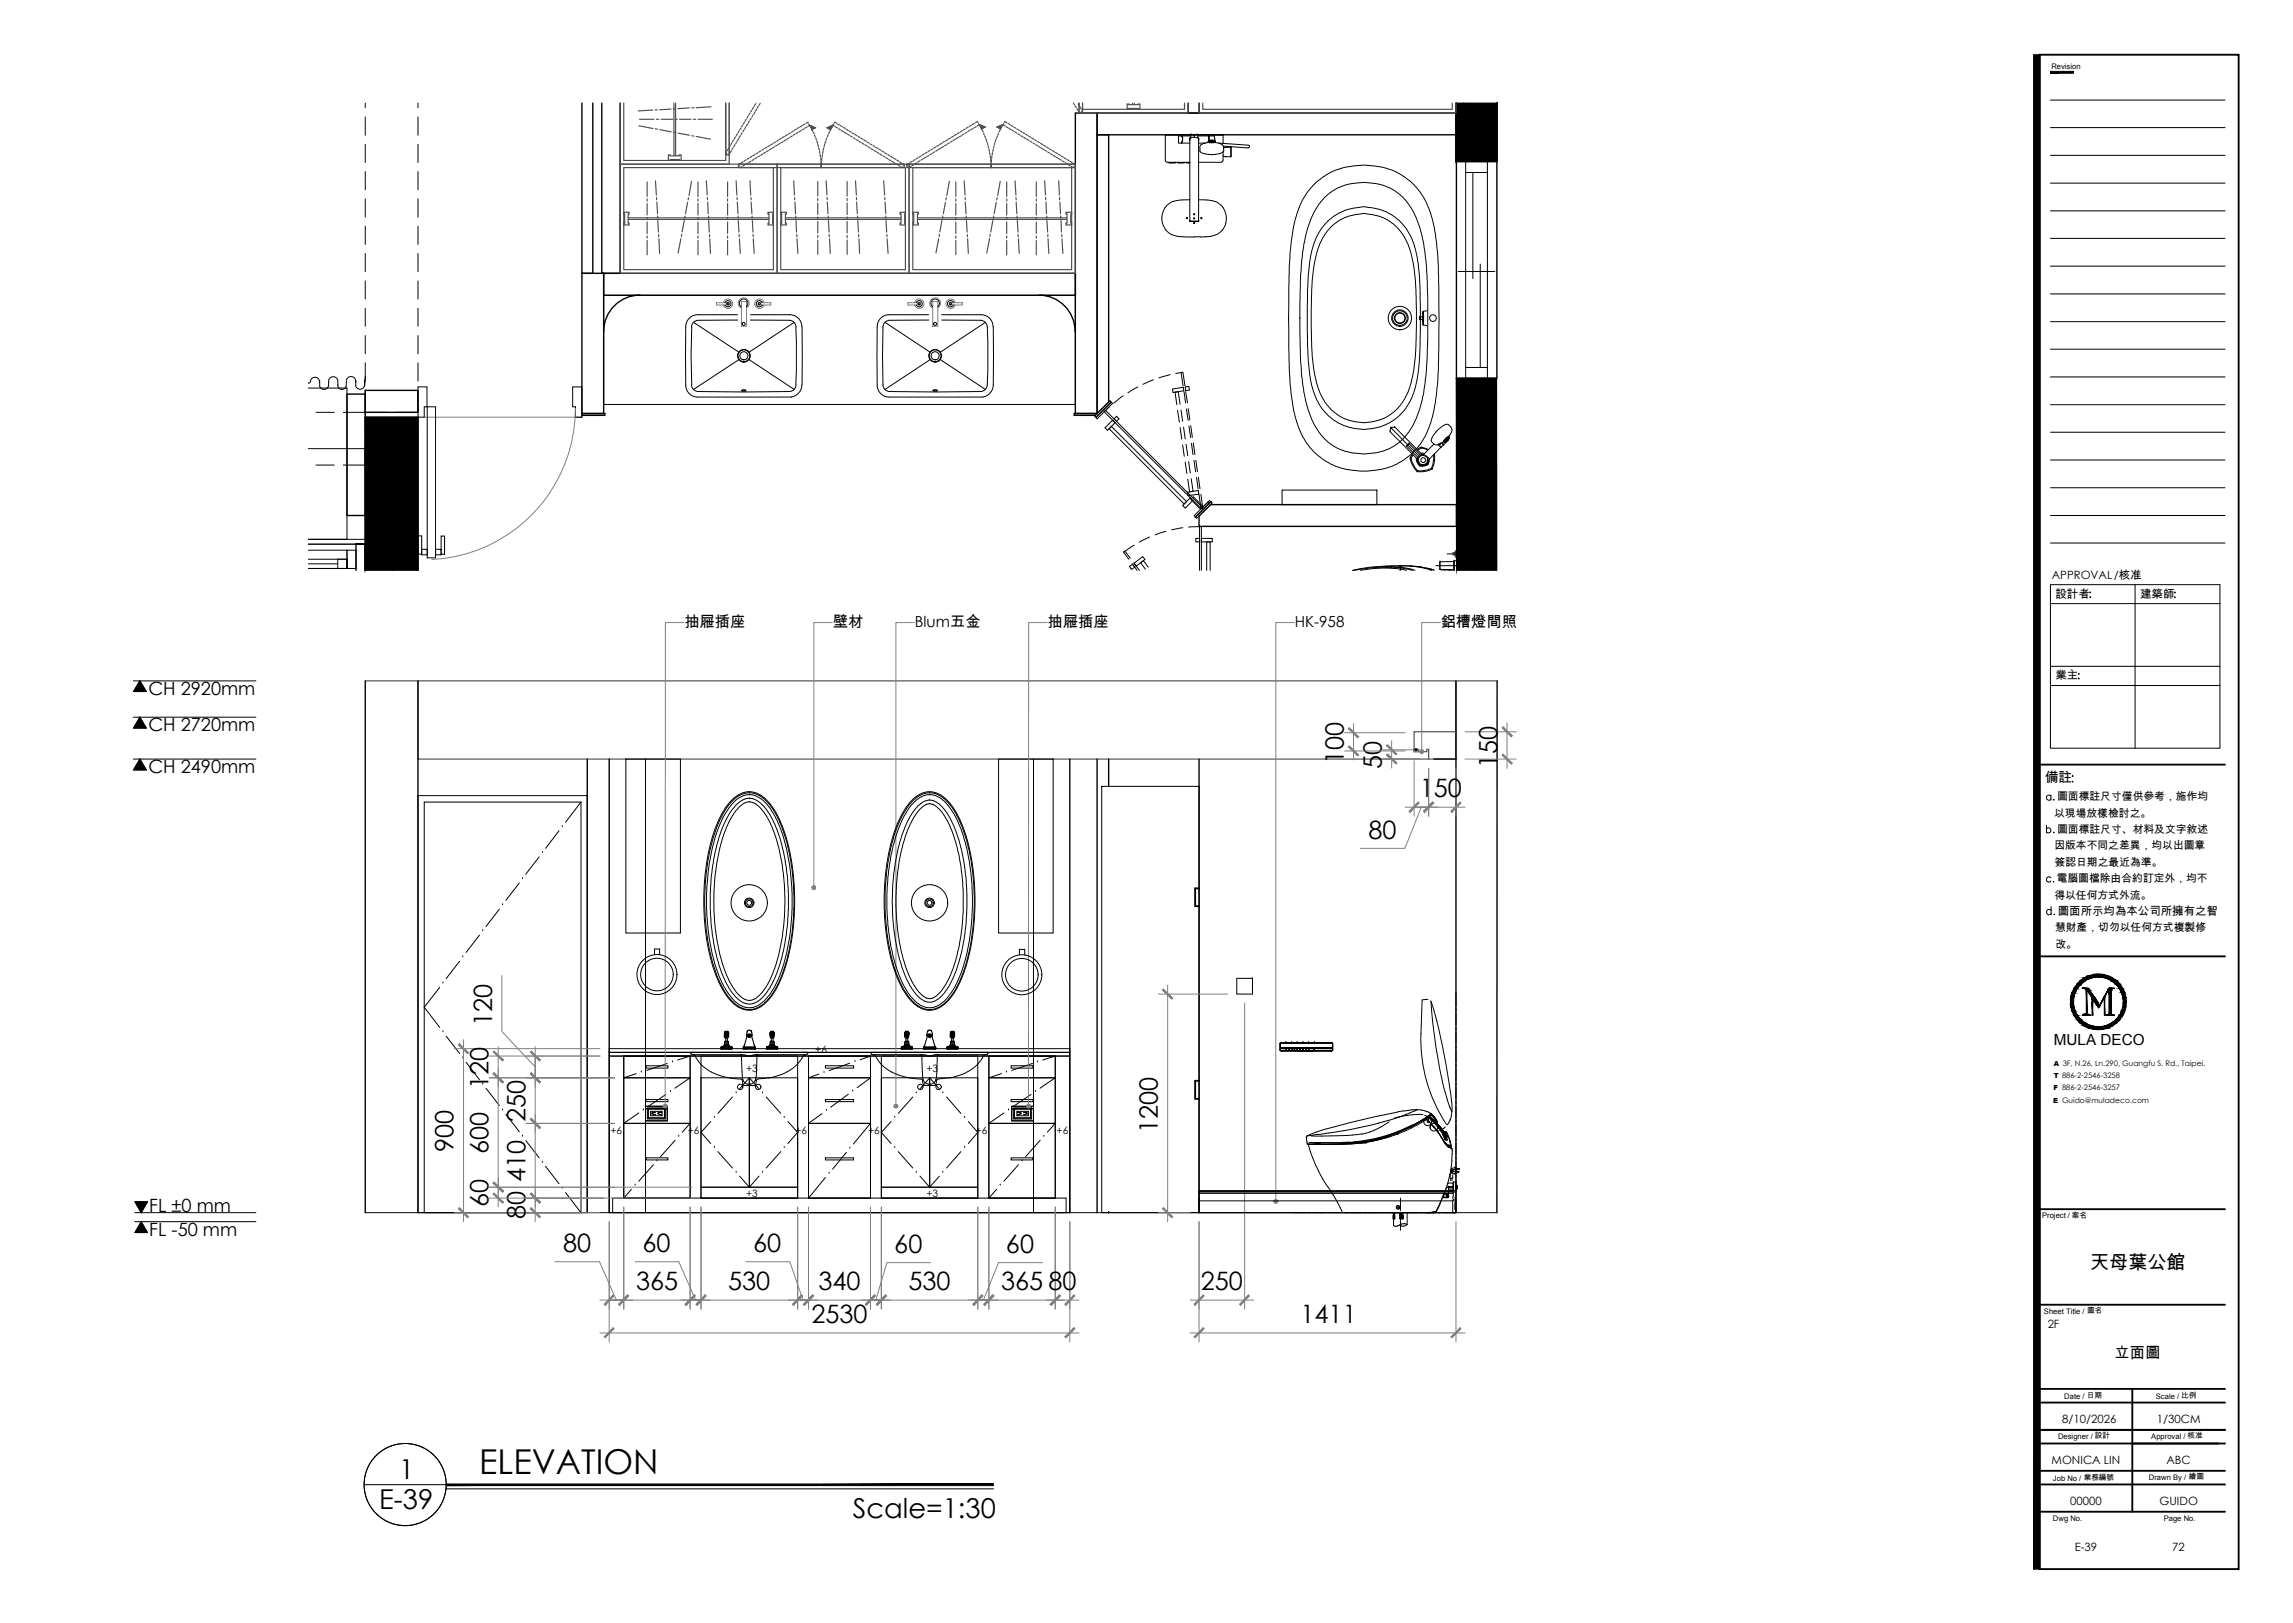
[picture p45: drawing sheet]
<svg xmlns="http://www.w3.org/2000/svg" width="420mm" height="297mm" viewBox="0 0 420 297" stroke-linecap="round" stroke-linejoin="round" font-family="sans-serif">
<defs><g id="words">
<text font-size="6.3" x="87.7" y="269.7">ELEVATION</text>
<g font-size="5">
<text x="73.1" y="270.7">1</text>
<text x="69.4" y="276.1">E-39</text>
<text x="156.2" y="277.8">Scale=1:30</text>
</g>
<g font-size="4.6">
<text x="246" y="139.9" transform="rotate(-90 246 139.9)">100</text>
<text x="253" y="140.7" transform="rotate(-90 253 140.7)">50</text>
<text x="274.1" y="140.5" transform="rotate(-90 274.1 140.5)">150</text>
<text x="260" y="145.9">150</text>
<text x="250.6" y="153.5">80</text>
<text x="90.1" y="187.8" transform="rotate(-90 90.1 187.8)">120</text>
<text x="89.4" y="199.4" transform="rotate(-90 89.4 199.4)">120</text>
<text x="96.2" y="205.3" transform="rotate(-90 96.2 205.3)">250</text>
<text x="211.9" y="207.3" transform="rotate(-90 211.9 207.3)">1200</text>
<text x="83" y="210.8" transform="rotate(-90 83 210.8)">900</text>
<text x="89.4" y="211.2" transform="rotate(-90 89.4 211.2)">600</text>
<text x="89.4" y="220.9" transform="rotate(-90 89.4 220.9)">60</text>
<text x="96.2" y="216.3" transform="rotate(-90 96.2 216.3)">410</text>
<text x="96.2" y="223.2" transform="rotate(-90 96.2 223.2)">80</text>
<text x="103.1" y="229.1">80</text>
<text x="117.6" y="229.1">60</text>
<text x="137.9" y="229.1">60</text>
<text x="163.7" y="229.3">60</text>
<text x="184.2" y="229.3">60</text>
<text x="116.4" y="236.2">365</text>
<text x="133.3" y="236.2">530</text>
<text x="149.8" y="236.2">340</text>
<text x="166.3" y="236.2">530</text>
<text x="183.3" y="236.2">365</text>
<text x="192" y="236.2">80</text>
<text x="219.8" y="236.2">250</text>
<text x="148.6" y="242.1">2530</text>
<text x="238.1" y="242.2">1411</text>
</g>
<text font-size="3.5" x="382.7" y="232.3">天母葉公館</text>
<g font-size="3.3">
<text x="27.2" y="127.1">CH 2920mm</text>
<text x="27.2" y="133.8">CH 2720mm</text>
<text x="27.2" y="141.5">CH 2490mm</text>
<text x="27.3" y="221.7">FL ±0 mm</text>
<text x="27.3" y="226.2">FL -50 mm</text>
</g>
<g font-size="2.8">
<text x="125.3" y="114.7">抽屜插座</text>
<text x="152.5" y="114.7">壁材</text>
<text x="167.5" y="114.7">Blum五金</text>
<text x="191.8" y="114.7">抽屜插座</text>
<text x="237.1" y="114.7">HK-958</text>
<text x="263.8" y="114.7">鋁槽燈間照</text>
<text x="376" y="191.3">MULA DECO</text>
<text x="387.1" y="248.5">立面圖</text>
</g>
<text font-size="2.5" x="374.4" y="143.2">備註</text>
<g font-size="2.1">
<text x="375.7" y="106">APPROVAL/核准</text>
<text x="376.3" y="109.4">設計者</text>
<text x="391.8" y="109.4">建築師</text>
<text x="376.3" y="124.3">業主</text>
<text x="376.8" y="167.4">圖面所示均為本公司所擁有之智</text>
<text x="374.9" y="243.1">2F</text>
<text x="377.6" y="260.4">8/10/2026</text>
<text x="394.9" y="260.4">1/30CM</text>
<text x="375.6" y="267.9">MONICA LIN</text>
<text x="396.6" y="267.9">ABC</text>
<text x="379" y="275.4">00000</text>
<text x="395.4" y="275.4">GUIDO</text>
<text x="379.8" y="283.8">E-39</text>
<text x="397.7" y="283.8">72</text>
</g>
<g font-size="2">
<text x="376.1" y="149.5">以現場放樣檢討之。</text>
<text x="376.6" y="146.5">圖面標註尺寸僅供參考，施作均</text>
<text x="376.1" y="155.4">因版本不同之差異，均以出圖章</text>
<text x="376.6" y="152.4">圖面標註尺寸、材料及文字敘述</text>
<text x="376.2" y="158.4">簽認日期之最近為準。</text>
<text x="376.5" y="161.4">電腦圖檔除由合約訂定外，均不</text>
<text x="376.1" y="164.5">得以任何方式外流。</text>
<text x="376.2" y="170.4">慧財產，切勿以任何方式複製修</text>
<text x="376.3" y="173.4">改。</text>
</g>
<g font-size="1.9">
<text x="136.6" y="196.2">+3</text>
<text x="149.3" y="192.7">+6</text>
<text x="169.6" y="196.2">+3</text>
<text x="111.7" y="207.5">+6</text>
<text x="125.9" y="207.5">+6</text>
<text x="145.6" y="207.5">+6</text>
<text x="158.9" y="207.5">+6</text>
<text x="178.6" y="207.5">+6</text>
<text x="193.4" y="207.5">+6</text>
<text x="136.6" y="219">+3</text>
<text x="169.6" y="219">+3</text>
</g>
<g font-size="1.4">
<text x="375.6" y="12.6">Revision</text>
<text x="373.9" y="222.9">Project / 案名</text>
<text x="374.2" y="240.4">Sheet Title / 圖名</text>
<text x="377.9" y="256.1">Date / 日期</text>
<text x="394.7" y="256.1">Scale / 比例</text>
<text x="376.8" y="263.4">Designer / 設計</text>
<text x="393.9" y="263.4">Approval / 核准</text>
<text x="375.9" y="271">Job No / 業務編號</text>
<text x="393.4" y="270.8">Drawn By / 繪圖</text>
<text x="375.9" y="278.3">Dwg No.</text>
<text x="396.1" y="278.3">Page No.</text>
</g>
<g font-size="1.3">
<text x="376" y="197.3">T 886-2-2546-3258</text>
<text x="376" y="195.1">A 3F, N.26, Ln.290, Guangfu S. Rd., Taipei.</text>
<text x="375.9" y="201.8">E Guido@muladeco.com</text>
<text x="375.9" y="199.5">F 886-2-2546-3257</text>
</g>
</g></defs>
<path d="M262.5 138.9h4.1M219.5 162.6h-.7v3.2h.7M219.5 197.8h-.7v3.3h.7" fill="none" stroke="#000" stroke-width=".34"/>
<!-- layer: I-ELEV4 -->
<path d="M66.9 221.9h207.2" fill="none" stroke="#000" stroke-width=".18"/>
<!-- layer: I-ELEV2 -->
<path d="M66.9 124.6h207.2M76.5 124.6v14.3h190.1v-14.3M266.6 133.9h-7.7v3.7h2.3v-.5h.4v1.8" fill="none" stroke="#4c4c4c" stroke-width=".21"/>
<!-- layer: I-ELEV1 -->
<path d="M66.9 124.6v97.3M76.5 124.6v97.3M107.5 138.9v83M111.5 138.9v83M195.9 138.9v83M200.9 138.9v83M203 138.9v5M219.5 138.9v83M266.6 124.6v97.3M274.1 124.6v97.3M203 221.9h.1M262.5 221.8v.1h-1.3" fill="none" stroke="#000" stroke-width=".25"/>
<!-- layer: I-ELEV252 -->
<g fill="none" stroke="#000" stroke-width=".18">
<path d="M114.6 138.9h10v31.9h-10zM118.2 138.9v83M182.8 138.9h10v31.9h-10zM189.2 138.9v83M98.7 156.8l-2.4 3.2M99.3 156h.1M102.3 152l-2.4 3.3M102.9 151.3h.1M106.4 146.8l-2.9 3.7M133.8 146.8l1.1-.9 1.3-.7 1.4-.1 .9 .3 1.4 .8 1 1.1 1.4 2.1 .7 1.6a41.6 41.6 0 0 1 1.9 20.6 23.9 23.9 0 0 1-3.5 10.2l-1 1.3-1.3 1.2-1.6 .5-1.3-.2-1.4-.7-1.4-1.4-1.2-1.9-.8-1.8a42.1 42.1 0 0 1-.1-27.6l1.1-2.4zM133.9 146.5a4.1 4.1 0 0 1 6.5 0 20.9 20.9 0 0 1 4.4 10.6 42.5 42.5 0 0 1-1.8 21.9 10.2 10.2 0 0 1-4.2 5.5 4.1 4.1 0 0 1-4.9-1.2 20.9 20.9 0 0 1-4.4-10.6 42.5 42.5 0 0 1 1.8-21.9 13.6 13.6 0 0 1 2.6-4.3zM134.4 146.8l.9-.8 .9-.4 .6-.2 1.4 .2 .9 .4 1.1 1 1 1.2 1.1 2.1a38.9 38.9 0 0 1 2.4 19.9 26.7 26.7 0 0 1-3.2 10.8l-.8 1.3-.7 .8-1 .8-1.2 .5-1.4-.1-1-.4-1.4-1.2-1.4-2.1-.8-1.7a40.9 40.9 0 0 1-2-20.2 24.8 24.8 0 0 1 3.2-10.1z"/>
<path d="M134.6 147.5l1.2-1a2.94 2.94 0 0 1 3.8 .8l1.4 1.9 1.1 2.2a39.9 39.9 0 0 1 1.7 20.5 21.7 21.7 0 0 1-3.5 9.9l-1.1 1.2-.9 .5a3.3 3.3 0 0 1-3.9-1.4l-1-1.4-1.1-2.2a41 41 0 0 1-1.4-22.3l.7-2.8 1-2.7 .8-1.5zM135 148.1l.8-.8 .5-.3a2.51 2.51 0 0 1 3.1 1.2l1.2 1.6 .9 2a40.7 40.7 0 0 1 .5 24.9l-.7 1.8-.7 1.6-1.2 1.7-1.2 1a2.38 2.38 0 0 1-3-.8l-1.3-1.8-1-2.2a40.7 40.7 0 0 1-1.2-22.5l1.3-4.2 1.1-2zM166.9 147.3l1.4-1.3 .9-.4 .5-.2 1.5 .2 .9 .4 1.1 1 1.5 2 .6 1.3a38.5 38.5 0 0 1 2.5 19 27.9 27.9 0 0 1-3.2 11.7l-1.6 2.1-1 .8-1.2 .5h-1.2l-.8-.3-.9-.6-1.1-1-1.4-2.2-.6-1.4a40.9 40.9 0 0 1-2-20.2 24.4 24.4 0 0 1 3.7-10.9zM166.9 146.5a4.1 4.1 0 0 1 6.5 0 20.9 20.9 0 0 1 4.5 10.6 42.5 42.5 0 0 1-1.8 21.9 10.2 10.2 0 0 1-4.2 5.5 4.1 4.1 0 0 1-5-1.2 20.9 20.9 0 0 1-4.4-10.6 42.5 42.5 0 0 1 1.8-21.9 13.6 13.6 0 0 1 2.6-4.3zM167.2 146.5l1.1-.8 1.2-.6h1.4l1.3 .6 .7 .5 1.4 1.5 .8 1.4 .8 1.8a41.7 41.7 0 0 1 1.9 21.2 24.3 24.3 0 0 1-3.4 9.9l-1 1.2-1.4 1.1-.8 .3-.7 .2-1.3-.2-1.2-.6-1.4-1.3-1-1.5-1-1.8a39 39 0 0 1-2.4-18.8 28 28 0 0 1 3.2-11.6l1.1-1.7zM168 147.5l1-.7a2.89 2.89 0 0 1 3.7 1.1l1 1.4 1.1 2.4a40.6 40.6 0 0 1 1.5 21.5l-1.2 4.3-1.1 2.5-1.4 2.1-.8 .7-.6 .4a2.85 2.85 0 0 1-3.4-1.1l-1.3-1.8-1-2.3a40.7 40.7 0 0 1 .1-26.3l.9-2.1zM168.4 148.1l1.2-.8a2.16 2.16 0 0 1 2.5 .9l1.1 1.6 1.1 2.3a40.3 40.3 0 0 1 1.1 21.8l-.8 3-1.2 2.8-1.2 1.9-1.4 1a2.07 2.07 0 0 1-2.5-1l-1.2-1.7-1-2.3a40.4 40.4 0 0 1 .1-25.8l1.1-2.3zM81.1 179.9h.1M84.1 175.9l-2.4 3.2M84.7 175.1h.1M87.8 171.1l-2.5 3.2M88.4 170.3h.1"/>
<path d="M91.4 166.4l-2.4 3.2M92 165.6h.1M95.1 161.6l-2.5 3.2M95.7 160.8h.1M119.8 174.7v-1h1v1M186.6 174.8v-1h1v1M226.4 179.1v2.8h2.9M226.4 179.1h2.9M229.3 179.1h.1M229.3 179.1v2.8M80.5 180.7l-2.8 3.6 2.8 3.7M81.1 188.8h.1"/>
<path d="M81.7 189.6l2.4 3.2M84.7 193.6h.1M85.3 194.4l2.5 3.2M88.4 198.4h.1M89 199.2l2.4 3.1M116.5 196.5l-2.3 .8M117.4 196.2h.1M118.3 195.1h4v.4h-4zM122.2 194.6l-3.8 1.3M122.8 199.8h.1M123.1 194.3h.1M126.4 197.3l-2.8 1.9"/>
<path d="M126.4 193.3l-2.3 .7M126.5 192.9l.1 .1M127 193l.1 .1 1.3 1.7M128.4 194.8l.7 .7 1.2 .7M130.3 196.2a12.9 12.9 0 0 0 5.3 1.3M132 191.8h.1M132 191.8v.1M132 191.9h.1M132 191.8l.1 .1M132 191.9h2M132.1 191.8h.1M132.1 191.8v.1"/>
<path d="M132.1 191.9h.1M132.1 191.8h1.9M132.1 191.8h-.1M132.1 191.7v.1M132.1 191.7h.1M132.1 191.8l.1 .1M132.1 191.7h1.8M132.2 191.7h.1M132.2 191.8h.1M132.2 191.8v.1M132.2 191.9h.1M132.2 191.7h1.7"/>
<path d="M132.2 191.8l.1 .1M132.3 191.8h.1M132.3 191.8v.1M132.3 191.9h.1M132.3 191.8l.1 .1M132.4 191.8h.1M132.4 191.9h.1M132.4 191.8v.1M132.4 191.5l-.3 .1M132.4 191.8l.1 .1M132.4 191.5h1.2M132.5 191.4v.1"/>
<path d="M132.5 191.8h.1M132.5 191.9h.1M132.5 191.4h1M132.5 191.8v.1M132.6 191.8h.1M132.6 191.8v.1M132.6 191.3h.1M132.6 191.9h.1M132.6 191.3h.8M132.6 191.3l-.1 .1M132.7 189.4l-.1 .3 .2 .3M132.7 191.1h.7h-.1"/>
<path d="M132.7 191.8h.1M132.7 191.9h.1M132.7 191.3v-.6h.7v.6M132.7 191.8v.1M132.7 189a.35 .35 0 0 0 .3 .5 .35 .35 0 0 0 .3-.5M132.7 190.6h.6v.1h-.6zM132.7 188.9h.5M132.7 191.8h.3v.1h-.3zM132.7 189.2l.1 .1M132.7 189v.2M132.7 190.7h.1M132.7 189.2h.1"/>
<path d="M132.7 189l.1 .1M132.7 189.5l.3 .2 .2-.2M132.8 191.1l-.1 .2M132.8 191.9h.1M132.8 189.2h.1M132.8 189.1h.1M132.8 189.3h.1M132.8 189h.1M132.8 188.9a.32 .32 0 0 0 0 .4 .32 .32 0 0 0 .4 0 .32 .32 0 0 0 .1-.4M132.8 189h-.1M132.8 188.9h.5M132.8 189.5v.2z"/>
<path d="M132.8 189.2v.1M132.8 191.8v.1M132.8 189.5l.1 .2M132.8 189.1l-.1 .1M132.8 190h.5M132.8 189.6h.1M132.8 190.6h-.1M132.8 189.7h.1M132.8 188.9h.1M132.8 189.6l.1 .1v-.1M132.8 188.9l-.1 .1M132.9 189.7h.1"/>
<path d="M132.9 191.1h.2M132.9 191.9h.1M132.9 189.3h.1M132.9 189.3l.1 .1M132.9 190v.6M132.9 191.8v.1M132.9 189h.2v.1l-.1 .1zM132.9 189.7l.1 .1M132.9 189.6l.1 .2M133 191.9h.1M133 189.8h.1M133 189.3v.1"/>
<path d="M133 191.1v.2M133 191.8v.1M133 189.6v.2zM133 190.6v.1M133 189.3h.1M133 189.8v-.2v.2M133.1 191.1h.1M133.1 191.8l-.1 .1v-.1h.2M133.1 191.9h.1M133.1 189.8h.1M133.1 191.1v.2M133.1 191.8v.1"/>
<path d="M133.1 189.7h.1M133.1 189.7v.1M133.1 189.3h.1M133.1 188.9h.1M133.1 188.9h-.3M133.1 189.6v.2M133.2 190l-.1 .6h-.2M133.2 191.8h.1M133.2 191.8l-.1 .1zM133.2 191.9h.1M133.2 189.7h.1M133.2 189.3h.1"/>
<path d="M133.2 189.3l-.2 .1M133.2 188.9h.1M133.2 188.9l.1 .1M133.2 188.9l-.2-.1-.2 .2M133.2 189.6l-.1 .1M133.2 189.6h.1M133.2 190.6h.1M133.2 189.2l.1 .1M133.2 191.8v.1M133.2 189.4a.28 .28 0 0 1-.2 .4 .28 .28 0 0 1-.3-.4M133.3 191.8h.1M133.3 191.9h.1"/>
<path d="M133.3 188.9a.36 .36 0 0 1-.1 .6 .36 .36 0 0 1-.5-.3l.1-.3M133.3 189.2h.1M133.3 189.1h.1M133.3 189.3h-.1M133.3 189h.1M133.3 189.5l-.2 .2 .1-.1M133.3 191.8v.1M133.3 189.5l-.1 .2M133.3 189.6l-.1 .1M133.3 189.1v.1M133.3 189.4v.2l-.3 .2-.3-.2v-.2M133.3 189.2v.1"/>
<path d="M133.3 189v.2M133.3 190.7h.1M133.3 189v.1M133.3 191.1v.2M133.3 189.4l.1 .3-.2 .3M133.4 191.8h.1M133.4 191.9h.1M133.4 191.8v.1M133.4 191.3h.1M133.4 191.3l.1 .1M133.5 191.8h.1M133.5 191.9h.1"/>
<path d="M133.5 191.8v.1M133.5 191.4v.1M133.6 191.5l.2 .1M133.6 191.8h.1M133.6 191.9h.1M133.6 191.8v.1M133.7 191.9h.1M133.7 191.8h.1M133.7 191.8v.1M133.8 191.8h.1M133.8 191.9h.1M133.8 191.8v.1"/>
<path d="M133.9 191.7h.1M133.9 191.8h.1M133.9 191.9h.1M133.9 191.8v.1M133.9 191.7v.1M134 191.8h.1M134 191.8v.1M134 191.9h.1M135.4 199.3l1.8-2 1.8 2M135.5 193l.1 .1M135.6 197.5l.3 .2M135.6 193l.1 .1"/>
<path d="M135.7 193.1l.1 3M135.8 193l.3 .1M135.8 193h-9.2l.4 .1M135.9 196.2v.9M135.9 197.2l.1 .3M135.9 197.8l.1 .7 .2 .1M136 197.4v.1a1.1 1.1 0 0 0 1.4 .9M136.1 191.8h.1M136.1 191.8v.1zM136.1 191.9h.1M136.1 191.8v.1M136.1 193l.6 .2"/>
<path d="M136.1 191.9h2.2M136.2 191.7h.1M136.2 191.8h.1M136.2 191.9h.1M136.2 191.8h2M136.2 191.7h2M136.2 191.8h-.1M136.2 191.7v.1M136.2 191.8v.1M136.2 198.7h2M136.2 191.7h1.9M136.3 191.6h.1"/>
<path d="M136.3 191.8h.1M136.3 191.9h.1M136.3 191.8v.1M136.3 191.7h1.9M136.4 191.8h.1M136.4 191.9h.1M136.4 191.8l.1 .1M136.5 191.8h.3M136.5 191.8h.1M136.5 191.9h.1M136.5 191.8v.1M136.6 191.8h.2"/>
<path d="M136.6 191.9h.1M136.6 191.8l-.1 .1zM136.6 191.8v.1M136.7 191.9h.1M136.7 191.8v.1M136.7 193.2l.4 .1M136.7 189.6l-.5 2M136.8 189.4l.4-.2 .4 .2M136.8 191.8v.1M136.8 191.9h.1M136.8 189.4v.2l-.1-.3 .1-.5a.45 .45 0 0 1 .6-.2 .45 .45 0 0 1 .3 .5l-.1 .5v-.2M136.8 191.8h.1"/>
<path d="M136.8 189.7h.1M136.8 189.6a.42 .42 0 0 0 .7 0M136.9 191.8h.1M136.9 191.9h.1M136.9 191.8v.1M136.9 191.8v.1l-.1-.1M136.9 189.6l.2 .2M136.9 189.5v.1M136.9 189.6h.2M136.9 191.8h.2M136.9 189.5l.6 .1a.41 .41 0 0 1-.7 0zM137 189.6h.1"/>
<path d="M137 191.8v.1M137 191.9h.1M137 191.8v.1l.1-.1M137 189.4l-.2 .2M137 189.4h.3M137.1 189.7h.1M137.1 189.6h.1M137.1 191.8v.1M137.1 189.6v.1M137.1 189.5h-.2M137.1 189.4l-.3 .2 .3 .2 .4-.2-.3-.2M137.1 189.6h.1z"/>
<path d="M137.1 191.8h.1M137.1 191.9h.1M137.1 189.5v.1M137.1 189.6l-.1 .1M137.1 189.5l-.2 .1M137.1 189.5h.1M137.1 191.9l.1-.1v.1M137.1 189.7v.1M137.1 188.5h.1M137.2 189.7h.1M137.2 189.5h.2M137.2 189.7l-.1 .1"/>
<path d="M137.2 191.9h.1M137.2 189.5h-.1M137.2 191.8h.1M137.2 191.8l.1 .1M137.2 189.7h.2M137.2 189.7l.1 .1zM137.3 189.6h.1M137.3 191.8h.1M137.3 191.9h.1M137.3 189.6l.1 .1M137.3 189.4l.2 .2M137.3 189.3l-.2 .1"/>
<path d="M137.3 191.8v.1M137.3 189.7l-.1 .1M137.4 191.8v.1l-.1-.1M137.4 191.9h.1M137.4 189.7h.1M137.4 191.8v.1M137.4 189.7h-.1M137.4 189.6h-.1M137.4 189.6h.1M137.4 189.6v.1M137.4 189.6h-.1l.1 .1M137.4 191.8h.1"/>
<path d="M137.5 191.8h.1M137.5 191.9h.1M137.5 191.8l-.1 .1M137.5 191.8v.1v-.1M137.5 191.8v.1M137.5 189.7h.1M137.6 191.8h.1M137.6 191.8h.3M137.6 191.8v.1l-.1-.1M137.6 191.9h.1M137.6 191.9v-.1l.1 .1M137.6 191.8v.1"/>
<path d="M137.7 189.6l.5 2M137.7 191.8l-.1 .1zM137.7 191.8h.2M137.7 191.9h.1M137.7 191.8v.1M137.8 191.9h.1M137.8 191.8v.1M137.9 191.9h.1M137.9 191.8v.1M137.9 191.8h.1M138 191.8h.1M138 191.8l-.1 .1"/>
<path d="M138 191.9h.1M138 191.8v.1M138 193.1l-.9 .2M138.1 191.8h.1M138.1 191.9h.1M138.1 191.8l-.1 .1M138.1 191.8v.1M138.1 191.6h.1M138.2 191.7h.1M138.2 191.8h.1M138.2 191.9h.1M138.2 191.8v.1"/>
<path d="M138.2 191.7v.1M138.2 193.1h-.2M138.2 191.8v.1zM138.3 197.8l-.4 .4-.5 .2M138.3 191.8h.1M138.3 191.9h.1M138.3 191.8l-.1 .1zM138.3 191.8v.1M138.3 198.5l-.1 .1M138.4 197.6l-.2 .2M138.6 193h-.4M138.6 193h9.1l-.6 .2"/>
<path d="M138.8 197.5l-.3 .3-.1 .7M138.8 193l-.2 .3-.3 4.3M138.8 193v.1M140.4 191.8h.1M140.4 191.8v.1M140.4 191.9h.1M140.4 191.9h2M140.4 191.7h.1M140.4 191.8l.1 .1M140.4 191.8h1.9M140.4 191.7h1.9M140.5 191.7h.1"/>
<path d="M140.5 191.7h1.7M140.5 191.8h.1M140.5 191.8v.1M140.5 191.9h.1M140.5 191.7l-.1 .1M140.5 191.8l.1 .1M140.6 191.8h.1M140.6 191.9h.1M140.6 191.8v.1M140.6 191.8l.1 .1M140.7 191.8h.1M140.7 191.9h.1"/>
<path d="M140.7 191.8v.1M140.7 197.2l-1.9 .3M140.7 191.5l-.2 .1M140.7 191.8l.1 .1M140.8 191.8h.1M140.8 191.9h.1M140.8 191.5h1.1M140.8 191.8v.1M140.8 191.4v.1M140.8 191.4h1.1M140.9 191.8h.1M140.9 191.9h.1"/>
<path d="M140.9 191.8v.1M140.9 191.8l.1 .1M141 191.3h.1M141 191.8h.1M141 191.9h.1M141 191.8v.1M141 191.3h.8M141 191.3l-.2 .1M141 191.3v-.6h.8v.6M141 189.4v.3l.1 .3M141 190.6h.7v.1h-.7zM141 189a.36 .36 0 0 0 .2 .5 .36 .36 0 0 0 .5-.2v-.3"/>
<path d="M141 191.8l.1 .1M141.1 189.4v.2l.3 .2 .3-.2v-.2M141.1 189.2v.1M141.1 189v.2M141.1 191.8h.1M141.1 191.9h.1M141.1 189v.1M141.1 191.8v.1M141.1 189.4a.28 .28 0 0 0 .3 .4 .28 .28 0 0 0 .2-.4M141.1 188.9h.5M141.1 191.1h-.1h.8h-.2M141.1 188.9a.36 .36 0 0 0 .1 .6 .36 .36 0 0 0 .5-.3"/>
<path d="M141.1 189.1h.1M141.1 189.3h.1M141.1 189h.1M141.1 189l.3-.2 .2 .2M141.1 189.5l.2 .2-.1-.1M141.1 189.6l.1 .1M141.1 190h.5M141.1 190.7h.1M141.1 189.5l.2 .2M141.1 189.1v.1M141.1 189.5l.1 .2M141.1 189.5l.3 .2 .2-.2"/>
<path d="M141.2 190.6h-.2M141.2 191.8h.1M141.2 191.9h.1M141.2 191.8l-.1 .1M141.2 191.8v.1M141.2 189.6h.1M141.2 191.1h.1M141.2 189.7h.1M141.2 189.3h.1M141.2 189.3l.2 .1M141.2 188.9h.1M141.2 188.9h.3"/>
<path d="M141.2 190v.6M141.2 188.9l-.1 .1M141.2 189.6l.1 .1M141.3 190.6h.2M141.3 189.7v.1M141.3 189.7h.1M141.3 189.3h-.1M141.3 191.8h.1M141.3 191.9h.1M141.3 191.8l-.1 .1M141.3 191.8v.1M141.3 191.1h.2"/>
<path d="M141.3 189.8h.1M141.3 189.3h.1M141.3 189.8v-.2v.2M141.3 191.1v.2M141.4 189.8h.1M141.4 189.3v.1M141.4 189.6v.2M141.4 191.9h.1M141.4 191.8h.1M141.4 190.6v.1M141.4 191.8v.1M141.4 191.1v.2"/>
<path d="M141.5 189.7l-.1 .1M141.5 189.7h.1M141.5 189.3h.1M141.5 191.8h.1M141.5 191.8l-.1 .1M141.5 191.9h.1M141.5 189.3l-.1 .1M141.5 189.6l-.1 .2M141.5 191.8v.1M141.5 189.6h.1M141.5 190v.6h.2M141.5 188.9h.1"/>
<path d="M141.5 189.6v.1zM141.5 191.8h.2M141.5 188.9l.1 .1M141.6 189.2h.1M141.6 189.1h.1M141.6 189.3h-.1M141.6 189h.1M141.6 188.9a.33 .33 0 0 0-.5 .2 .33 .33 0 0 0 .3 .4 .33 .33 0 0 0 .3-.5h-.1M141.6 188.9v.1M141.6 191.9h.1M141.6 191.8l-.1 .1M141.6 191.8v.1z"/>
<path d="M141.6 189.2v.1M141.6 191.8v.1M141.6 189.5l-.1 .2M141.6 189.1v.1M141.6 188.9l.1 .2M141.6 189v.2M141.6 188.9a.34 .34 0 0 0-.5 .1 .34 .34 0 0 0 .2 .5 .34 .34 0 0 0 .4-.3M141.6 188.9l.1 .3M141.6 189.5l-.1 .2zM141.6 191.8h.1M141.6 190.7h.1M141.6 189v.1"/>
<path d="M141.7 191.9h.1M141.7 191.1v.2M141.7 191.8v.1M141.7 189.4l.1 .3-.2 .3M141.7 191.8h.1M141.8 191.3h.1M141.8 191.8h.1M141.8 191.9h.1M141.8 191.8v.1M141.8 191.3l.1 .1M141.9 191.4v.1M141.9 191.8h.1"/>
<path d="M141.9 191.8l-.1 .1M141.9 191.9h.1M141.9 191.8v.1M141.9 191.5h.1M142 191.8h.1M142 191.9h.1M142 191.8v.1M142 191.5l.2 .1M142.1 191.8h.1M142.1 191.9h.1M142.1 191.8v.1M142.2 191.8h.1"/>
<path d="M142.2 191.9h.1M142.2 191.7h.1M142.2 191.8v.1M142.3 191.7h.1M142.3 191.8h.1M142.3 191.9h.1M142.3 191.8v.1M142.3 191.7v.1M142.4 191.8h.1M142.4 191.9h.1M142.4 191.8v.1M144 196.3l-1.7 .6-1.6 .4"/>
<path d="M147.1 193.2a6.9 6.9 0 0 1-3.2 3M147.9 192.8l-.2 .2M147.9 192.9v-.3h-21.4v.3M149.9 196.6l-1.9 .7M150.9 196.3h.1M151.1 195.1h5.2v.4h-5.2zM155.6 194.6l-3.8 1.3M156.1 199.7h.1M156.5 194.3h.1M159.4 197.3l-2.5 1.8M159.4 193.3l-1.9 .7M159.5 192.9l.1 .1"/>
<path d="M160 193a1.16 1.16 0 0 1 .7 .9 9.1 9.1 0 0 0 7.1 3.5l.8 .1M165 191.8h.1M165 191.8v.1M165 191.9h.1M165 191.8l.1 .1M165 191.9h2M165.1 191.8h.1M165.1 191.8v.1M165.1 191.9h.1M165.1 191.8h1.8M165.1 191.8h-.1M165.1 191.7v.1"/>
<path d="M165.1 191.7h.1M165.1 191.8l.1 .1M165.1 191.7h1.8M165.2 191.7h.1M165.2 191.8h.1M165.2 191.8v.1M165.2 191.9h.1M165.2 191.7h1.7M165.2 191.8l.1 .1M165.3 191.8v.1M165.3 191.8h.1M165.3 191.9h.1"/>
<path d="M165.3 191.8l.1 .1M165.4 191.5l-.3 .1M165.4 191.8h.1M165.4 191.9h.1M165.4 191.8v.1M165.4 191.8l.1 .1M165.4 191.5h.1M165.5 191.8h.1M165.5 191.9h.1M165.5 191.8v.1M165.5 191.5h1.1M165.5 191.4v.1"/>
<path d="M165.5 191.4h1.1M165.6 191.8h.1M165.6 191.9h.1M165.6 191.8v.1M165.6 191.1h.8h-.1M165.6 191.3h.1M165.6 191.8h.2M165.6 191.8l.1 .1M165.6 191.3h.8M165.6 191.3v-.6h.8v.6M165.6 191.3l-.1 .1M165.7 189.4l-.1 .3 .2 .3"/>
<path d="M165.7 191.9h.1M165.7 189l.1 .5h.3l.2-.1M165.7 191.8v.1M165.7 191.8h.1M165.7 190.6h.7v.1h-.7zM165.7 188.9h.5M165.7 188.9l-.1 .2M165.8 191.8h.1M165.8 191.9h.1M165.8 191.8v.1M165.8 189.2v.1M165.8 189v.2"/>
<path d="M165.8 189.5v.2zM165.8 189.2h.1M165.8 190.7h.1M165.8 189.5l.1 .2M165.8 189v.1M165.8 189.5l.2 .2 .2-.2M165.8 191.1l-.1 .2M165.8 189.1h.1M165.8 189.3h.1M165.8 189h.1M165.8 189l.2-.2 .3 .2M165.8 189.1v.1"/>
<path d="M165.8 189.6h.1M165.8 191.8l.1 .1M165.8 189.7h.1M165.8 188.9h.1M165.8 188.9h.4M165.8 188.9v.1M165.9 189.7h.1M165.9 191.1h.2M165.9 190.6h.2M165.9 191.8h.1M165.9 191.8v.1M165.9 191.9h.1"/>
<path d="M165.9 189.7l.1 .1M165.9 189.3h.1M165.9 189.3l.1 .1M165.9 189.7l-.1-.1 .1 .1M165.9 189.6l.1 .2M165.9 191.8l.1 .1M166 191.8h.1M166 191.9h.1M166 189.8h.1M166 189.6v.2M166 191.1v.2M166 191.8v.1"/>
<path d="M166 189.3h.1M166 189.3v.1M166 190.6v.1M166.1 191.8h.1M166.1 191.9h.1M166.1 189.8h.1M166.1 189.8v-.2v.2M166.1 191.8v.1M166.1 191.1h.1M166.1 189.3h.1M166.1 191.1v.2M166.1 189.7h.1"/>
<path d="M166.1 189.7v.1M166.2 189.6h.1M166.2 191.8h.1M166.2 191.9h.1M166.2 189.7h.1M166.2 189.3h.1M166.2 189.3l-.2 .1M166.2 188.9h.1M166.2 190v.6M166.2 191.8v.1M166.2 188.9l.1 .1M166.2 190.6h.2"/>
<path d="M166.2 189.2h.1M166.2 189h.1M166.2 188.8a.35 .35 0 0 1 0 .6 .35 .35 0 0 1-.5-.2M166.2 188.8h-.3l-.2 .4M166.2 189.2l.1 .1M166.3 189.4a.28 .28 0 0 1-.3 .4 .28 .28 0 0 1-.3-.4M166.3 190h-.5v.6h-.1M166.3 191.8h.1M166.3 191.9h.1M166.3 188.9a.36 .36 0 0 1-.1 .6 .36 .36 0 0 1-.5-.3M166.3 189.1h.1M166.3 189.3h-.1"/>
<path d="M166.3 189h.1M166.3 189.5l-.2 .2M166.3 189.6l-.1 .1M166.3 190.7h.1M166.3 191.8v.1M166.3 189h-.1M166.3 189.1v.1M166.3 189.5l-.1 .2M166.3 189.4v.2l-.3 .2-.3-.2v-.2M166.3 189.2v.1M166.3 189v.2M166.3 189v.1"/>
<path d="M166.3 189.4l.1 .3-.2 .3M166.4 191.8h.1M166.4 191.8l-.1 .1M166.4 191.9h.1M166.4 189l-.1 .4M166.4 191.1v.2M166.4 191.8v.1M166.4 191.3h.1M166.4 191.3l.2 .1M166.5 191.8h.1M166.5 191.9h.1M166.5 191.8v.1"/>
<path d="M166.6 191.4v.1M166.6 191.8h.1M166.6 191.9h.1M166.6 191.8l-.1 .1M166.6 191.8v.1M166.6 191.5l.3 .1M166.7 191.8h.1M166.7 191.8l-.1 .1M166.7 191.9h.1M166.7 191.8v.1M166.8 191.8h.1M166.8 191.9h.1"/>
<path d="M166.8 191.8v.1M166.9 191.8h.1M166.9 191.9h.1M166.9 191.8v.1M166.9 191.7h.1M166.9 191.7v.1M167 191.8h.1M167 191.8l-.1 .1M167 191.9h.1M167 191.8v.1M168.4 199.3l1.8-2 1.8 2M168.5 193h.1"/>
<path d="M168.6 197.5l.3 .2M168.6 193l.1 .1M168.7 193.1l.1 .2M168.8 193.3l.1 2.8M168.9 196.2l.1 1.3M168.9 197.8l.1 .7 .2 .1M169 197.5v.1M169 197.4v.2M169.1 191.8h.1M169.1 191.8v.1zM169.1 191.9h.1M169.1 191.9h2.2"/>
<path d="M169.1 191.8v.1M169.1 193l.6 .2M169.1 191.8h2.1M169.2 193.1l-9.5-.1 .3 .1M169.2 191.7h.1M169.2 191.8v.1zM169.2 191.8v.1M169.2 191.7h2M169.2 198.7h2M169.2 191.8h.1M169.2 191.9h.1M169.2 191.7h1.9"/>
<path d="M169.2 191.7v.1M169.3 191.6h.1M169.3 191.8h.1M169.3 191.9h.1M169.3 191.7h1.9M169.3 191.8v.1M169.4 191.8h.1M169.4 191.9h.1M169.4 191.8h.2M169.4 191.8l.1 .1M169.4 191.8v.1M169.5 191.9h.1"/>
<path d="M169.5 191.8v.1M169.5 191.8h.1M169.6 191.8h.3M169.6 191.8h.1M169.6 191.9h.1M169.6 191.8v.1M169.6 191.8v.1v-.1M169.7 191.9h.1M169.7 191.8v.1M169.7 193.2l.4 .1M169.7 189.6l-.5 2M169.7 191.8l.1 .1z"/>
<path d="M169.8 191.8h.1M169.8 191.9h.1M169.8 189.4l.4-.2 .4 .2M169.8 189.7h.1M169.8 189.4v.2l-.1-.1 .1-.7 .3-.3a.55 .55 0 0 1 .6 .8l-.1 .3v-.2M169.8 191.8v.1l.1-.1M169.9 191.8h.1M169.9 191.8v.1M169.9 191.9h.1M169.9 189.6a.42 .42 0 0 0 .6 0M169.9 191.8l.1 .1M169.9 189.6v.1"/>
<path d="M169.9 189.7h.1M170 189.6h.1h-.1M170 191.8h.1M170 191.9h.1M170 191.8v.1M170 189.5l.5 .1a.41 .41 0 0 1-.6 0zM170 189.6l.1 .2M170 191.8h.2M170 189.5l-.1 .1h.2M170 189.7h.1M170.1 189.4l-.3 .2M170.1 189.4h.2"/>
<path d="M170.1 189.3l.2 .1zM170.1 189.6h-.1h.1M170.1 189.6h.1M170.1 191.9h.1M170.1 191.8v.1M170.1 189.6v.1M170.1 189.5h-.1M170.1 189.4l-.3 .2 .3 .2M170.1 189.7h.1M170.1 189.5l.1 .1-.1-.1M170.1 191.9l.1-.1v.1M170.1 189.8h.2"/>
<path d="M170.1 189.6h.2zM170.1 189.5h.3M170.2 191.8h.1M170.2 191.9h.1M170.2 188.5h.1M170.2 189.7h-.1M170.2 189.5v.1M170.2 189.7v.1M170.2 189.6h.1M170.2 189.7h.1M170.2 189.7l.1 .1M170.2 189.8h.1"/>
<path d="M170.3 189.7h.1M170.3 189.6v-.1h-.1v.1M170.3 191.9h.1M170.3 191.8v.1M170.3 189.4l.2 .2-.2 .2M170.3 189.6h.1M170.3 191.8h.1M170.3 191.8v.1v-.1M170.3 189.6h.2M170.3 189.4l.3 .2M170.3 191.8h.2M170.3 189.7v.1"/>
<path d="M170.4 191.8v.1l-.1-.1M170.4 191.8h.1M170.4 189.7h.1M170.4 189.5v.1M170.4 191.9h.1M170.4 189.6h-.1M170.4 191.8v.1M170.5 189.6h.1M170.5 189.6l-.1 .1M170.5 189.6h-.2l.1 .1M170.5 191.9h.1M170.5 191.8v.1"/>
<path d="M170.5 191.8h.1M170.5 191.8v.1v-.1M170.5 189.7h.1M170.6 191.8h.1M170.6 191.9h.1M170.6 191.8l-.1 .1M170.6 191.8v.1M170.6 191.8v.1l.1-.1M170.7 189.6l.5 2M170.7 191.8h.1M170.7 191.9h.1M170.7 191.8v.1v-.1"/>
<path d="M170.7 191.8v.1M170.8 191.8v.1l-.1-.1M170.8 191.9h.1M170.8 191.8h.1M170.8 191.8v.1M170.9 191.8h.1M170.9 191.9h.1M171 191.8h.1M171 191.8l-.1 .1M171 191.9h.1M171 191.8v.1M171.1 191.8h.1"/>
<path d="M171.1 191.9h.1M171.1 191.8l-.1 .1M171.1 191.8v.1M171.1 193.1l-1 .2M171.1 191.6h.1M171.2 191.7h.1M171.2 191.8h.1M171.2 191.9h.1M171.2 191.8v.1M171.2 191.7v.1M171.3 193.1h-.3M171.3 191.8h.1"/>
<path d="M171.3 191.9h.1M171.3 191.8v.1M171.3 198.5l-.1 .1M171.3 191.8v.1zM171.3 197.6a1.23 1.23 0 0 1-1.1 .8 1.23 1.23 0 0 1-1.2-.7M171.4 197.5v.1M171.5 197.8l-.1 .7M171.6 193h-.3M171.6 193h9.1l-.3 .1M171.7 193.1l-.3 4.4M171.8 197.5l-.3 .3M171.8 193l-.2 .2"/>
<path d="M171.9 193l-.1 .1M173.4 191.8h.1M173.4 191.8v.1M173.4 191.9h.1M173.4 191.9h2M173.4 191.8l.1 .1M173.4 191.8h1.9M173.4 191.7v.1M173.5 191.7h.1M173.5 191.8h.1M173.5 191.8v.1M173.5 191.9h.1"/>
<path d="M173.5 191.7h1.8M173.5 191.7h1.7M173.5 191.8l.1 .1M173.6 191.8h.1M173.6 191.8v.1M173.6 191.9h.1M173.6 191.8l.1 .1M173.7 191.8h.1M173.7 191.8v.1M173.7 191.9h.1M173.7 197.2l-1.9 .3M173.8 191.8h.1"/>
<path d="M173.8 191.9h.1M173.8 191.5l-.3 .1M173.8 191.8v.1M173.8 191.5h1.1M173.8 191.4v.1M173.8 191.4h1.1M173.9 191.8h.1M173.9 191.9h.1M173.9 191.8v.1M173.9 191.8l.1 .1M174 191.3h.1M174 191.8h.1"/>
<path d="M174 191.9h.1M174 191.3h.8M174 191.3l-.2 .1M174 191.8v.1M174 189.4l-.1 .3 .2 .3M174 191.3v-.6h.7v.6M174 189.4v.2l.3 .2 .3-.2v-.2M174.1 190.6h.6v.1h-.6zM174.1 189a.35 .35 0 0 0 .3 .5 .35 .35 0 0 0 .3-.5M174.1 191.8h.1M174.1 191.9h.1M174.1 191.8l-.1 .1"/>
<path d="M174.1 191.1v.2M174.1 191.8v.1M174.1 189.4a.28 .28 0 0 0 .2 .4 .28 .28 0 0 0 .3-.4M174.1 188.9h.5M174.1 188.9a.37 .37 0 0 0 .1 .6 .37 .37 0 0 0 .5-.3M174.1 189.2v.1M174.1 189v.2M174.1 189.2h.1M174.1 190.7h.1M174.1 189v.1M174.1 189.5l.2 .2 .3-.2M174.1 191.1h-.1h.7h-.1"/>
<path d="M174.1 189.1h.1M174.1 189.3h.1M174.1 189h.1M174.1 191.8h.3v.1l-.1-.1M174.1 191.8h.2M174.1 190h.5M174.1 189.1v.1M174.2 189.6h.1M174.2 190.6h-.1M174.2 189.7h.1M174.2 188.9l-.1 .1M174.2 191.9h.1"/>
<path d="M174.2 189.7l-.1-.2 .1 .2M174.2 189.6l.1 .1M174.2 191.8v.1M174.2 191.1h.1M174.2 189.3h.1M174.2 189.3l.2 .1M174.2 188.9h.1M174.2 188.9h.3M174.2 190v.6M174.3 190.6h.2M174.3 189h.1l.1 .1-.1 .1zM174.3 189.7v.1"/>
<path d="M174.3 189.7h.1M174.3 189.3h.1M174.3 188.8a.3 .3 0 0 1 .4 .3 .3 .3 0 0 1-.4 .3M174.3 188.8l-.2 .2v.3l.2 .1M174.3 189.6v.2zM174.3 191.8v.1M174.3 189.3h-.1M174.3 191.1h.2M174.3 189.8h.1M174.3 189.3v.1M174.3 188.8l-.2 .2M174.3 188.8l.3 .2"/>
<path d="M174.3 191.9h.1M174.3 191.8v.1zM174.3 191.1v.2M174.4 189.8h.1M174.4 189.3l-.1 .1M174.4 189.8v-.2v.2M174.4 191.9h.1M174.4 191.8v.1M174.4 189.3v.1M174.4 189.6v.2zM174.4 190.6v.1M174.4 191.8v.1v-.1h.2"/>
<path d="M174.4 191.1v.2M174.5 189.7l-.1 .1M174.5 189.7h.1M174.5 189.3h.1M174.5 191.9h.1M174.5 189.6l-.1 .2M174.5 191.8v.1M174.5 189.3l-.1 .1M174.5 188.9h.1M174.5 189.6v.1l.1-.1M174.5 190v.6M174.5 188.9l.1 .1"/>
<path d="M174.6 189.6h.1M174.6 190.6h.1M174.6 189.2l-.1 .1M174.6 188.8a.34 .34 0 0 0-.5 .1 .34 .34 0 0 0 .1 .5 .34 .34 0 0 0 .5-.2M174.6 188.8l.1 .4M174.6 191.8h.1M174.6 191.8l-.2 .1M174.6 191.9h.1M174.6 191.8v.1M174.6 188.9l.1 .2M174.6 189.2h.1M174.6 189.1h.1"/>
<path d="M174.6 189h.1M174.6 189.5l-.1 .2M174.6 189.6l-.1 .1M174.6 189.1l.1 .1M174.7 189.2l-.2 .1M174.7 189v.2M174.7 191.8h.1M174.7 191.9h.1M174.7 190.7h.1M174.7 191.8v.1M174.7 189l-.1 .1M174.7 191.1v.2"/>
<path d="M174.7 189.4l.1 .3-.2 .3M174.8 191.3h.1M174.8 191.8h.1M174.8 191.9h.1M174.8 191.3l.1 .1M174.8 191.8v.1M174.9 191.8h.1M174.9 191.8l-.1 .1M174.9 191.4v.1M174.9 191.8v.1M174.9 191.9h.1M174.9 191.5l.3 .1"/>
<path d="M174.9 191.8l.1 .1M175 191.8h.1M175 191.9h.1M175 191.8v.1M175.1 191.8h.1M175.1 191.9h.1M175.1 191.8v.1M175.2 191.8h.1M175.2 191.9h.1M175.2 191.8v.1M175.2 191.7h.1M175.3 191.7h.1"/>
<path d="M175.3 191.8h.1M175.3 191.9h.1M175.3 191.8v.1M175.3 191.8l.1 .1M175.3 191.7v.1M175.4 191.8h.1M175.4 191.9h.1M175.4 191.8v.1M177 196.3l-1.6 .6-1.7 .4M180.1 193.2a6.3 6.3 0 0 1-3.1 3M180.4 193.1l-.3 .1M180.8 192.8l-.1 .2"/>
<path d="M180.9 192.9v-.3h-21.4v.3M183.3 196.5l-2.3 .8M184.3 196.2h.1M185.1 195.1h4v.4h-4zM189 194.6l-3.8 1.3M189.6 199.8h.1M190 194.3h.1M193.2 197.3l-2.8 1.9M193.2 193.3l-2.3 .7M234.3 190.9v1.3h5.3M234.3 191h9.7M234.4 190.9v1.4"/>
<path d="M234.4 190.9v.9v-.9h1M234.4 192.2l1 .1M234.4 192.2v-.4h1v.4M234.4 191.8h9.6v.4M234.4 190.9h9.6v1.4h-9.6M234.4 190.9v.1M234.4 190.8h9.6M234.6 192.3h.1M234.7 192.3h.1M234.7 192.3h-.1M234.7 192.3h3.3M235.4 190.9h.1"/>
<path d="M235.4 190.8v.1M235.4 191.8v.5M235.9 191.9v.2M236 191.9v.2v-.2M236 191.9h.1M236 192.1h.1M236 191.9v.2M236.5 191.8v.5l-1.1-.1M236.5 190.9h.1M236.5 190.8v.1M236.5 191.8v.5h1M237 191.9v.2"/>
<path d="M237 192.1v-.2v.2M237 191.9h.1M237 192.1h.1M237.5 190.9h.1M237.5 191.8v.4M237.5 190.8v.1M237.5 191.8v.5M238 192.3h.1M238 192.3h-3.3M238 191.9v.2M238 192.3l.1 .1M238 191.9v.2v-.2"/>
<path d="M238 191.9h.1M238 192.1h.1M238 192.2h.1M238.1 192.3h2.2M238.1 191.9v.2M238.1 192.3h-.1M238.1 192.3l2.1 .1M238.1 192.3h.1M238.5 191.8v.5l-1-.1M238.5 190.8v.1M238.6 192.2l1 .1M238.6 190.9h.1"/>
<path d="M239 191.9v.2v-.2M239 191.9v.2M239.1 191.9h.1M239.1 192.1h.1M239.1 191.9v.2M239.6 190.9h.1M239.6 191.8v.4M239.6 192.2h4.4M239.6 190.8v.1M239.6 191.8v.5M240.2 192.3v.1M240.3 192.3h.1"/>
<path d="M240.3 192.3l-.1 .1M240.4 192.3h3.3M240.6 191.8v.5l-1-.1M240.6 190.9h.1M240.6 191.8h-1v.4M240.6 190.8v.1M240.7 191.8v.5l3.3-.1M240.7 190.9h.1M240.7 190.9h3.3M240.7 191.8h3.3v.4M243.6 192.3h.1M243.7 192.3v.1"/>
<path d="M243.7 192.3h.1M243.7 192.2h-.1M243.8 192.3l-.1 .1M243.8 192.3h.1M243.9 191.8h-9.5h9.6h-9.6v.4M244 192.2h.1M244 190.9v1.4M266.6 181.6v2.6M266.6 184.6v.5M266.6 185.5v2.1M266.6 188v.5M266.6 188.9v2.1"/>
<path d="M266.6 191.4v.4M266.6 192.3v2.1M266.6 194.8v.4M266.6 195.7v2.1M266.6 198.2v.4M266.6 199v2.2M92 203.1h.1M92.6 203.9l2.5 3.2M95.7 207.9h.1M96.3 208.7l2.4 3.2M99.3 212.7h.1M99.9 213.5l2.4 3.1"/>
<path d="M102.9 217.5h.1M103.5 218.3l2.9 3.6M115.6 217.7l-1.4 1.6M116.3 216.9h.1M117 203.7l-2.8 1.9M117.8 203.1h.1M118.2 202.5h4v2.6h-4zM118.2 202.9h3.8M118.2 202.5h4M118.3 201.2h4v.4h-4zM118.3 211.9h4v.4h-4zM118.3 202.9h.1"/>
<path d="M118.5 204.6l.1 .2M118.5 203v.4M118.5 203.5v.4M118.5 203.9v.4M118.5 204.4v.2M118.6 202.8l-.1 .1M118.7 202.9h3v1.7h-3zM118.7 203h3v1.6h-3zM118.7 204.8h.4M118.7 202.8h.4M119.1 203.4h2.1v.8h-2.1zM119.2 204.8h.1"/>
<path d="M119.2 202.8h.1M119.4 204.8h.1M119.4 202.8h.1M119.5 203.7h.1M119.5 203.9h.1M119.5 203.7h-.2v.2h.2v-.2M119.5 203.8h.1M119.6 203.6h.4zM119.6 213.2l-2.6 3M119.6 203.9l.4 .1zM119.6 204.8h.2M119.6 202.8h.2"/>
<path d="M119.9 204.8h.1M119.9 202.8h.1M120 203.6h.1M120.1 204.8h.2M120.1 202.8h.2M120.3 212.5h.1M120.3 204.8h.4M120.3 202.8h.4M120.6 203.7h.1M120.6 203.7v.1M120.6 203.9h.1M120.6 203.7h-.2v.2h.2"/>
<path d="M120.6 203.8h.1M120.6 203.8v.1M120.7 203.6h.4zM120.7 203.9l.4 .1zM120.8 204.8h.4M120.8 202.8h.4M121.3 204.8h.4M121.3 202.8h.4M121.7 202.8l.1 .1M121.8 204.6l-.1 .2M121.8 203v.4M121.8 203.5v.4"/>
<path d="M121.8 203.9v.4M121.8 204.4v.2M121.9 200.3l-3.3 2.3M122 202.9h.1M122 202.9h.2M122.2 202.5v2.6h-4v-2.2h3.8M123.6 208.7l-2.7 3M124.3 208h.1M126.4 205.6l-1.5 1.6M130.1 205.3l-1.8 1.9 1.8 2.1M130.8 204.5h.1M130.8 210h.1"/>
<path d="M131.4 210.8l2.7 3M134.1 200.8l-2.7 3M134.8 200h.1M134.8 214.5h.1M135.4 215.3l1.8 2 1.8-2M139.6 200h.1M139.6 214.5h.1M140.3 200.8l2.6 3M142.9 210.8l-2.6 3M143.6 204.5h.1M143.6 210h.1M144.3 205.3l1.7 1.9-1.7 2.1"/>
<path d="M150.5 203.8l-2.5 1.8M151.1 201.2h5.2v.4h-5.2zM151.1 211.9h5.2v.4h-5.2zM151.1 215.5l-3.1 3.8M151.3 203.2h.1M151.8 214.7h.1M155 210.9l-2.6 3.1M155.3 200.3l-3.2 2.3M155.6 210.1h.1M159.4 205.6l-3.2 3.8M163.1 205.3l-1.7 1.9 1.7 2.1M163.8 204.5h.1"/>
<path d="M163.8 210h.1M164.5 210.8l2.6 3M167.1 200.8l-2.6 3M167.8 200h.1M167.8 214.5h.1M168.4 215.3l1.8 2 1.8-2M172.6 200h.1M172.6 214.5h.1M173.3 200.8l2.6 3M175.9 210.8l-2.6 3M176.6 204.5h.1M176.6 210h.1"/>
<path d="M177.3 205.3l1.7 1.9-1.7 2.1M182.4 217.7l-1.4 1.6M183.1 216.9h.1M183.8 203.7l-2.8 1.9M184.6 203.1h.1M185.1 201.2h4v.4h-4zM185.1 211.9h4v.4h-4zM185.2 202.5h4v2.6h-4zM185.2 202.5v2.6h4v-2.2h-3.8M185.2 202.5h4M185.2 202.9h.2M185.4 202.9h3.8"/>
<path d="M185.4 202.9h.1M185.6 204.6l.1 .2M185.6 203v.4M185.6 203.5v.4M185.6 203.9v.4M185.6 204.4v.2M185.7 202.8l-.1 .1M185.7 202.9h3v1.7h-3zM185.7 203h3v1.6h-3zM185.7 204.8h.4M185.7 202.8h.4M186.2 203.4h2.1v.8h-2.1z"/>
<path d="M186.2 204.8h.4M186.2 202.8h.4M186.3 203.6h.4zM186.3 203.9l.4 .1zM186.5 213.2l-2.7 3M186.7 204.8h.4M186.7 202.8h.4M186.8 203.7h.1M186.8 203.8h.1M186.8 203.8v.1M186.8 203.7v.1M186.8 203.9h.1"/>
<path d="M186.8 203.7h.2v.2h-.2M187.1 212.5h.1M187.1 204.8h.4M187.1 202.8h.4M187.4 203.6h.4zM187.4 203.9l.4 .1zM187.4 203.6h.1M187.6 204.8h.4M187.6 202.8h.4M187.9 203.8h.1M187.9 203.7h.1M187.9 203.9h.1"/>
<path d="M187.9 203.7h.2v.2h-.2v-.2M188.1 204.8h.4M188.1 202.8h.4M188.5 204.8h.2M188.5 202.8h.4v.1M188.8 200.3l-3.4 2.3M188.9 204.6v.2h-.1M188.9 203v.4M188.9 203.5v.4M188.9 203.9v.4M188.9 204.4v.2M189 202.9h.1"/>
<path d="M190.4 208.7l-2.6 3M191.1 208h.1M193.2 205.6l-1.4 1.6M219.5 219.1v2.8h47.1v-2.8M219.5 219.8h46.4M219.5 218h46.5M219.5 218.3h46.5l-46.5 .1M256.4 219.3v2.3M264.1 219.1h.2h-.2M264.2 219.1h.1M264.4 218.5h.6M264.8 218.7v.3l.4-.1"/>
<path d="M264.8 217.3h1.2M264.9 217.3h.3M264.9 218.6v.3M265 218.8l-.1 .1M265 218.6h-.1M265 218.6v.3M265 218.5l-.6 .1v.5l.6 .1h-.6h.7M265 218.6v.3v-.3M265 218.6v.3l.2 .1h-.4v-.4v.4M265 218.6l.2 .1M265.1 219.1h.1M265.1 216.5h1"/>
<path d="M265.1 218.5h.1M265.1 218.5h-.7M265.1 218.4h-.1M265.2 219.1h-.1M265.2 218.5h-.1M265.2 218.4l-.1 .1M265.2 219.1h.1M265.2 219v.1M265.2 218.4v.1M265.2 218.4h.1M265.2 217.3h.1M265.2 218.4v-1.1v1.8"/>
<path d="M265.2 218.7l-.1-.1 .1 .3M265.2 217.6h.9M265.2 217.2v.1M265.2 219h.1M265.2 217.2h.9h-.9M265.2 218h.9zM265.2 217.9v.1M265.5 214.9v.7h.4M265.6 215.6v.5M265.6 214.2v.7M265.7 214.1v.5M265.7 214v.6"/>
<path d="M265.8 214v.6M265.8 213.9v.8M265.8 215.6v.5M265.9 213.8v1M266 215v.6M266 217.6v.3h-.3M266 218v.3M266.1 216.4v1.7M266.1 214.7h.5M266.1 217.9l-.1 .1M266.1 218.1h.1M266.1 216.4h.1"/>
<path d="M266.1 213.8h.5M266.2 217.9l-.1 .1M266.2 217.9h.4l-.3 2.6v.8l.3 .2v.4h-.6v-2.1l.1-.2-.1-.2 .1-.7-.1-.3M266.2 213.6h.4M266.3 217.9h-46.8v4h47.1v-2.5M266.5 217.1v.4M266.5 217v.1M266.6 217v.1M266.6 216.9v.1M266.6 217.2v.4M266.6 217h.1M266.6 214h-.5v.4h.5"/>
<path d="M266.6 201.6v.4M266.6 202.4v2.1M266.6 205v.4M266.6 205.8v2.1M266.6 208.4v.4M266.6 209.2v2.1M266.6 211.7v.5M266.6 212.6v2.3h-.5M266.6 215.1v.4M266.6 216v2.2h-.5v-1.8h.5M266.6 218.5v.4M266.6 214.6h.5"/>
<path d="M266.6 214.4h.5M266.6 213.9h.6M266.6 214.1h.6M266.6 217.4v.1M266.6 217v.2M266.6 217.1v.2M266.6 217.1v.1M266.6 217v.3M266.6 217.2v.3v-.1M266.6 217.3v.1M266.6 217.3v-.2v.2M266.6 217.3v.2z"/>
<path d="M266.6 217.2v.2M266.6 217.5h.1M266.6 217.4l.1 .1M266.6 217.3l.1 .3M266.6 217.3l.1 .2M266.6 217.2v.2v-.1M266.7 217.1v.1M266.7 217v.1M266.7 217v.3M266.7 217.1v.2M266.7 217h.1M266.7 217.3v.3"/>
<path d="M266.7 217.5v.1M266.7 217.3v.2M266.7 217.1v.3M266.7 216.9v.1M266.7 217.3l.1 .2M266.7 217.2l.1 .4M266.7 217.3v.2v-.2M266.8 217.1v.1M266.8 217v.4M266.8 217v.3M266.8 217h.1M266.8 217v.1"/>
<path d="M266.8 217.3v.1M266.8 216.9v.1M266.8 217.4v.1M266.8 217.4v.2M266.8 217.3v.2M266.8 217.4v-.2v.3M266.8 217v.2M266.8 217.5h.1M266.8 217v.6v-.2M255.1 223h-.1M255.1 223h.1M255.1 222.9h.2v.1h-.2"/>
<path d="M255.1 222.7h.2M255.1 222.9h.2M255.1 222.6h.2M255.1 223h.2M255.1 221.9v1.2M255.1 223v.1M255.1 221.9v2.4M255.1 222.8h.2M255.1 223.1h.2M255.1 224.3l.5 .1h.3M255.1 222.4h.1M255.2 222.4v.2"/>
<path d="M255.2 222.5h.1M255.2 222.6h.1v.2l-.2-.1M255.2 222.4h.1h-.2M255.3 221.9v1.2M255.3 222.4l-.1 .1M255.8 220.7v.4M256 220.7h.1M256 221.1v.1M256 220.7l.2 .3M256.1 220.6l-.3 .1M256.2 221l-.3 .1-.1-.1M256.2 222.5l.1 .1"/>
<path d="M256.2 222.4h.1M256.3 224.2l.6 .2M256.3 221.9v.5M256.3 223l.1 .1M256.3 223h.1M256.3 222.6v.2M256.3 222.9v.1M256.4 222.7h.1M256.4 222.3v.8M256.4 223h.1l-.1 .1M256.4 224.1l-.5 .3M256.4 222v3.2"/>
<path d="M256.4 222.4v.4M256.4 222.9v.1M256.5 223h.1M256.5 221.9v.5M256.5 222.4l-.1 .1M256.6 222.4h.1M256.6 222.5l-.2 .1M256.6 223h.1M256.6 222.9h.3v.1h-.3M256.6 222.7h.3M256.6 222.9h.3M256.6 222.6h.3"/>
<path d="M256.6 223h.3M256.6 221.9v1.2M256.6 224l-.2 .1M256.6 223v.1M256.7 223h-.1M256.7 222.4h.2M256.7 222.8h.1M256.7 223.1h.1M256.7 223h.1M256.7 222.4h.1M256.7 222.4v.2M256.7 222.6h.2v.2l-.3-.1"/>
<path d="M256.7 222.5h.1M256.9 221.9v1.2M256.9 222.4l-.2 .1M257.1 223.9l.5 .2M257.1 224h-.4M257.3 224.3l-.4 .1M257.6 221.9v2.2l-.3 .2"/>
<circle cx="120.3" cy="178.4" r="3.7"/>
<circle cx="120.3" cy="178.4" r="2.98"/>
<circle cx="187.1" cy="178.4" r="3.7"/>
<circle cx="187.1" cy="178.4" r="2.98"/>
<circle cx="133" cy="189" r=".11"/>
<circle cx="133" cy="189.1" r=".35"/>
<circle cx="133" cy="189.1" r=".21"/>
<circle cx="133" cy="189.2" r=".4"/>
<circle cx="133" cy="189.1" r=".19"/>
<circle cx="133" cy="189.1" r=".23"/>
<circle cx="135.5" cy="198.9" r=".49"/>
<circle cx="138.8" cy="198.9" r=".49"/>
<circle cx="141.4" cy="189" r=".11"/>
<circle cx="141.4" cy="189.1" r=".2"/>
<circle cx="141.4" cy="189.1" r=".21"/>
<circle cx="141.4" cy="189.2" r=".41"/>
<circle cx="141.4" cy="189.1" r=".11"/>
<circle cx="141.4" cy="189.1" r=".23"/>
<circle cx="166" cy="189" r=".11"/>
<circle cx="166" cy="189.1" r=".11"/>
<circle cx="166" cy="189.2" r=".42"/>
<circle cx="166" cy="189.1" r=".21"/>
<circle cx="166" cy="189.1" r=".32"/>
<circle cx="166" cy="189.1" r=".19"/>
<circle cx="166.1" cy="189.1" r=".23"/>
<circle cx="168.5" cy="198.9" r=".49"/>
<circle cx="171.8" cy="198.9" r=".49"/>
<circle cx="174.3" cy="189" r=".11"/>
<circle cx="174.4" cy="189.1" r=".2"/>
<circle cx="174.4" cy="189.1" r=".24"/>
<circle cx="174.4" cy="189.2" r=".4"/>
<circle cx="174.4" cy="189.1" r=".21"/>
<circle cx="256" cy="221" r=".32"/>
</g>
<!-- layer: I-ELEV3 -->
<g fill="none" stroke="#000" stroke-width=".18">
<path d="M201.7 143.9h17.8v78h-17.8zM260.4 183l-.2 4.6a28.6 28.6 0 0 0 4.6 18.2M261.4 182.9l-1.1 .1M261.9 183.2l1.1 3.6M262 183.3a89.8 89.8 0 0 0 2.1 14.7M263 186.8l1.6 7 .9 6M264.1 198l1.2 4.4M265.5 199.8l.3 1.8M239.2 208.1v.2M239.2 208.3v.1M239.3 207.9l-.1 .2 .1 .8M239.3 209.1v.3"/>
<path d="M239.3 208.9v.2M239.3 207.9h.1M239.3 209.4h6.3M239.5 209.5h.1M239.5 209.5a27.1 27.1 0 0 0 3.6 7.8M239.6 209.5h6M239.7 209.1h5.9M240.4 207.8l-1 .1M240.7 209.2h1.1M240.7 209.3h1M242.8 207.5l-2.4 .2M243 206.6l-3.7 1.3"/>
<path d="M243.2 217.3l.9 1.4M243.2 207.4h-.5M244.1 218.7l.8 1.4M247.1 209l-1.5 .1M247.7 207.7l-7.6 .2M247.8 209l-.7 .1M248.9 209.1h1.4M249.1 209.2h1.1M249.3 207.5l-1.6 .2M251.2 208.9l-1.3 .2M251.2 208.9l-2.9 .4-2.8 .1M251.2 208.8v.1"/>
<path d="M252.3 208.4l-3.1 .6-3.4 .2M252.5 205.6l-4.9 1-4.4 .8M252.7 206.3l-1.6 .8-1.8 .5M252.9 208.5l-1.7 .4M252.9 208.5l1.8-.5-1.8 .5M253.4 205.3l-1 .2M253.4 208.1l-1.1 .3M253.8 205.7l-1.1 .6M254.2 207.9a28.5 28.5 0 0 1-8.7 1.4M254.2 207.9a31.6 31.6 0 0 1-11.1 1.5h-3.7M254.2 207.9l-.5 .2M254.3 205l-1 .3"/>
<path d="M254.3 205.3l-.5 .3M254.5 207.8l-.3 .1M254.8 207.7h-.3M255.2 204.8l-.9 .2M255.2 207.8l-.5 .1M255.7 207.4l.1 .2 .1-.1M255.7 207.6l-.5 .2M255.9 203.5l-4.3 .9-8.6 2.2M256.1 204.5l-.9 .3M256.9 203.3l-1 .2M257.5 203.9l-1.4 .6M257.5 206.5a28.2 28.2 0 0 1-12 2.7"/>
<path d="M257.7 206.5l-2.9 1.2M257.9 203.2l-1 .2M258.1 203.7l-.7 .3M258.2 206.1a28 28 0 0 1-10.4 2.9M258.3 206.2l-.6 .3M258.3 203.2h-.4M258.4 206.5l-2.5 1M258.5 206.1l-.5 .3M258.7 203.1h-.4M258.8 205.8l-.6 .3M258.8 203.4l-.7 .3M258.9 205.9h.1"/>
<path d="M259.1 203.1h-.4M259.3 203.2l-.5 .2M259.3 205.7l-1 .6M259.4 203.1l-.1 .1M259.4 203.1l.9 .1M259.5 203.1h-.4M259.8 205.4l-.6 .4M259.8 205.3l-2.3 1.2M259.9 204l-2.8 .2-1.8 .4M259.9 203.9l.6 .1M260.2 205.1l-.5 .4M260.3 203.2l1 .3"/>
<path d="M260.3 205.1l-1 .6M260.3 205.1l-.5 .3M260.3 205.1h.1M260.4 205l-.4 .2M260.4 205.1h-.1h.3M260.4 205v.1M260.5 205h-.2M260.5 205h-.1M260.6 205.1l.1 .1M260.6 205.2l-2.2 1.2M260.8 204.1l.3 .2M260.9 204.8l-.3 .2 .2-.1"/>
<path d="M260.9 204.7l-.2 .2M261 204.8l.2 .1M261 204.8h-.2M261.2 204.3l.2 .1a.82 .82 0 0 1 .6 .8 .82 .82 0 0 1-.5 .8 .7 .7 0 0 1-.8-.7M261.2 204.6l-.3 .2M261.2 204.9l-.6 .3M261.2 204.9l.7 .7M261.2 204.9l.1 .1M261.2 204.5l-.2 .1M261.2 204.4l.9-.5a28.3 28.3 0 0 1-7.9 4M261.3 204.4a28.9 28.9 0 0 1-15.8 4.9M261.3 203.4l.3 .2"/>
<path d="M261.3 204.9l.4 .3M261.4 205.3l.2 .2M261.4 204.5l-.7 .4M261.4 204.3l-.2 .1M261.5 204.5l.2 .1M261.5 204.5h.3M261.5 204.5h-.1M261.5 204.5l-.3 .1M261.5 204.5l-.5 .2M261.5 204.3l.2 .1M261.5 204.4l.3 .2M261.6 203.6l.2 .1"/>
<path d="M261.6 204.3l.2 .2M261.6 204.7l-.2 .1M261.6 204.7l-.2 .1h.1M261.6 204.4l.1 .1M261.6 205.3l.5 .5M261.7 204.7h-.1M261.7 204.5h-.2M261.7 204.2l.6 .7M261.7 204.6l-.1 .1M261.7 204.6l.2 .2M261.8 203.7l.2 .1M261.8 204.6l.2 .4h.3"/>
<path d="M261.8 204.5l-.4 .3 .2-.1M261.8 204.5l-.2 .2M261.8 204.6h.1M261.8 204.6l.2 .1M261.9 204.1l-.3 .2M261.9 206v.6M261.9 204v.1M261.9 205.6l.1 .2M261.9 204.8l.3 .1M261.9 204.9h.1M262 204h-.1M262 204l.5 .5"/>
<path d="M262 205.9a.7 .7 0 0 0 .3 1.1 .7 .7 0 0 0 .9-.7M262 204.9v.1M262 204.9h.3M262 204l-.1 .1 .1-.1M262 204h.1M262 204.7l.3 .2M262 204l.4 .4M262 204.7l-.2-.1 .4 .3M262 204.7l.2 .1M262 205.8l.2 .1zM262.1 205.7a.7 .7 0 0 1 .9 0M262.1 203.9a28.3 28.3 0 0 1-7.9 4"/>
<path d="M262.2 205.9l.1 .1M262.2 205.9l.1 .2M262.2 205h.1M262.2 205.1l.4 .1M262.3 204.9h.1M262.3 204.9v.1M262.3 205h.1M262.3 205.2l.3 .1M262.3 204.9l.1 .1M262.3 206.1l1 1.1M262.3 206l.2 .2M262.3 206.1l.2 .1"/>
<path d="M262.4 205.1h.1M262.4 205h.1M262.4 205.2h.1M262.4 204.2l.7 1M262.4 205h.2M262.4 204.2l-.3-.3-2.2 1.4M262.4 204.4l.4 .4M262.4 205.3h.1M262.5 205h-.1M262.5 206.2l.3 .4M262.5 205.4h.1M262.5 206.2l.8 1"/>
<path d="M262.5 204.5l.4 .6-.1 .1M262.5 205.4v.1M262.5 205.4h.2M262.5 205.3h.1M262.5 205.1l.2 .1M262.5 205.1h.1M262.6 205.1h.1M262.6 205.1l.1 .1M262.6 205.1v.1M262.6 205.2l.1 .1M262.6 204.6l.4 .7-.1 .1h-.1M262.6 205l.1 .2-.2-.2"/>
<path d="M262.6 205l.1 .2M262.6 205.5h.2M262.6 205.1h-.1l.1 .1M262.7 205.6h.3M262.7 205.2h.1M262.7 205.3h.1M262.7 205.6v.1M262.7 205.4h.1M262.7 205.2v.1v-.1M262.7 205.3l.1 .1M262.7 205.6h.1M262.8 205.5h.1"/>
<path d="M262.8 205.4l.1 .1M262.8 205.4h.1M262.8 206.6l.3 .4M262.8 205.2v.1h-.3M262.8 205.7h.2M262.9 205l-.9-1 1 1.2M262.9 205.8l.2 .1M262.9 205.5h.1M262.9 205.9h.1M262.9 205.6h.1M262.9 205.4l.2 .2M262.9 205.5l.1 .1"/>
<path d="M263 205.5h-.1M263 205.6h.1M263 205.7h.1M263 205.9h.3M263 205.1l.1 .1M263 205.2l.2 .1M263 205.2l.1 .1M263.1 206v.1M263.1 205.4v.2M263.1 207h.3M263.1 206h.2M263.1 207l.5 .6"/>
<path d="M263.1 205.7h.1M263.1 205.4v.3M263.1 205.8h-.2M263.2 205.9h.1M263.2 206.2h.4M263.2 207.2l.8 1.1M263.3 206.3h.4M263.3 207.2l.7 1.1M263.3 205.8v.1M263.3 206.1h.1M263.3 205.9l.1 .1M263.3 206.1h-.2"/>
<path d="M263.3 206.3h.2M263.3 205.9h.1M263.3 205.8l.1 .1M263.4 206.5l.1 .1M263.4 206.1h.1M263.4 205.9h.1M263.4 206h-.2M263.4 206h.1M263.5 206.5l.3 .1M263.5 206v.1zM263.5 206.1h.1M263.5 206.2v.1"/>
<path d="M263.5 206.6h.4M263.5 206.1l.1 .1M263.5 206.4h-.2M263.5 206.3l.2 .1M263.5 206l.1 .1M263.6 207.6l.4 .7M263.6 206.8h.3M263.6 206.3h.1M263.6 206.2l.1 .1M263.6 206.4h.1M263.7 206.2v.1M263.7 206.4h-.1"/>
<path d="M263.7 206.3v.1M263.7 206.4h.1M263.7 206.3h.1M263.7 206.3l.1 .1M263.8 206.5l.1 .1M263.8 207h.2M263.8 206.4h-.4h.2M263.8 206.4l.1 .1M263.8 207.2h.6M263.9 206.5v.1M263.9 206.7v.1M263.9 206.7h.1"/>
<path d="M263.9 206.7h-.3M263.9 206.9h.1M263.9 206.5h-.1l.1 .1M263.9 207.2h.2M263.9 206.5l.1 .1M263.9 206.8h.1M263.9 207h-.1M263.9 206.6h.1M263.9 206.8h.2M264 207.3h.2M264 206.6v.1M264 208.3l.5 .7"/>
<path d="M264 206.7l-.4 .2M264 207h.2M264 207.5h.2M264 206.7l.2 .2M264 207h.1M264 206.9h-.3M264 206.7l.1 .1M264.1 207.4h.4M264.1 207h.1M264.1 206.8v.1M264.1 206.8h-.5M264.1 219.1l-.9 2"/>
<path d="M264.1 206.9h.1M264.1 219.1l-.8 2M264.1 207.5h.3M264.1 207.1v.1M264.1 207.7h.1M264.1 207.6l.3 .1M264.1 207.1l.1 .1M264.1 207.6h.6M264.2 206.9l.1 .1M264.2 207.2h.1M264.2 207.3h.2M264.2 206.9h.1"/>
<path d="M264.2 208.7l.3 .4M264.2 207.8h.2M264.2 208.8l.4 .4M264.2 207.3l.1 .1M264.2 207.4h.1M264.2 207.8h.5M264.2 208.7l-.2-.4 .4 .7M264.3 207.4v.1M264.3 218.7l-.2 .4M264.3 207.1h.1M264.3 207.9h.1M264.3 207.3v.1"/>
<path d="M264.3 207.6h.1M264.3 207.2h.1M264.3 207.5h.2M264.3 208l.1 .1M264.3 208.9l.1 .1M264.3 207.5h.3M264.3 208h.3M264.3 207.3h.1M264.4 207.3h.1M264.4 207.2h.1M264.4 208.1h.2M264.4 207.1l.2 .1"/>
<path d="M264.4 207.2v.1M264.4 208.3l.1 .1M264.4 207.2l.1 .1M264.4 218.2l-.1 .5M264.4 208.3h.5M264.4 207.7h.2M264.5 218.3l-.4 .9M264.5 208.2h.2M264.5 207.7h.2M264.5 207.3h.1M264.5 209.1l.3 .5M264.5 208.4h.2"/>
<path d="M264.5 209.1l.2 .3M264.5 208.5h.1M264.5 208.6h.1M264.5 207.9h.2M264.5 209l.2 .2M264.5 209.2l.2 .3M264.6 208.5h-.1M264.6 207.5h.1M264.6 208h.2M264.6 208.5h.1M264.6 209.2l.1 .1M264.6 208.1h-.2v.1"/>
<path d="M264.6 208.5l.4 .1M264.6 208.6h.3M264.6 206.3l-.6 .4M264.6 207.2v.1M264.6 217.8l.2-.3-.3 .8 .1-.5M264.6 207.7h.1M264.6 207.1h-.2h.2M264.6 207.3l.1 .1M264.6 208.6h-.1M264.7 208.6h.2M264.7 208.1h.1M264.7 207.5v.1"/>
<path d="M264.7 207.4h.1M264.7 208.6h.1M264.7 207.5l.1 .2M264.7 209.4l.2 .3M264.7 208.1h.2M264.7 207.1v.1M264.7 208.2h.2M264.7 208.4h.1M264.7 207.5l.1 .1M264.7 207.4h.2l-.1 .1M264.7 208.3l.2 .1M264.7 207.7l.2 .2"/>
<path d="M264.8 207.4h-.1M264.8 207.7v.1M264.8 207.2l-.2 .1M264.8 209.3h.1M264.8 209.2v.1M264.8 207.2v.1M264.8 209.3l.1 .1M264.8 208.1h.1M264.8 207.8l.1 .1M264.8 207.8h.1M264.8 208.1v.1M264.8 207.7l.1 .2"/>
<path d="M264.8 207.9h.1M264.9 207.3v.1M264.9 207.4h.1M264.9 208.2h.1M264.9 207.4l-.2 .1M264.9 207.9h.1M264.9 207.4h-.1M264.9 209.4l.2 .1M264.9 208.5v.1M264.9 208.5h.1M264.9 208.6h.1M264.9 209.7l.1 .1"/>
<path d="M264.9 207.9l.1 .1M264.9 207.4l.2 .3M264.9 209.7l.3 .3M264.9 208h.2M265 208.6h.1M265 208.4h-.4M265 209.5h.1M265 208.6h-.1M265 208l.2 .1M265 207.7l.2 .3-.3-.1M265.1 208l.1 .1M265.1 209.8l.4 .2"/>
<path d="M265.1 209.5h.1M265.1 209.6l.1 .3M265.1 209.5l.1 .1M265.2 208.1l.2 .4M265.2 209.6h.1M265.2 209.9v.1M265.2 208.1h.1M265.2 208.1l.2 .6M265.3 209.9l.4 .3M265.3 209.6h.1M265.3 209.7h.1M265.4 208.5l.1 .5"/>
<path d="M265.4 202.4l.3 .8M265.4 209.7l.1 .1M265.4 215l-.6 2.4M265.4 210l.3 .2M265.4 208.7l.2 .7M265.4 209.7h.2M265.5 208.9v.1M265.5 208.9l.1 .5M265.5 209.7l.2 .1h-.1M265.5 209.1v-.1l.1 .4M265.6 204.8l-.6 1.1M265.6 209.4v.4"/>
<path d="M265.6 209.4v.1M265.6 209.4l.1 .4M265.6 209.9l.2 .4M265.7 209.9h.1M265.7 203.2l.1 .2M265.7 210.2l.1 .1-.1-.1M265.8 201.6v1.8M265.8 203.4l-.3 1.6M265.8 212.3l-.4 2.8M265.8 211.2v1.1M265.9 210.3h.1M265.9 210.4v.8"/>
<path d="M265.9 210.3v.1M244.9 220.1l.9 1.8M245.8 221.9h.9M246.1 221.9h15.8M261.6 221.9h.1M262.2 221.9h-.6M262.8 221.8h-.6M262.9 221.7h-.1M262.9 221.7h.1M263 221.7h.1M263.2 221.2l-.3 .6M263.2 221.2l-.2 .5"/>
<path d="M263.3 221.1l-.1 .1M263.3 221.1h-.1"/>
<circle cx="261.4" cy="205.3" r=".06"/>
<circle cx="262.5" cy="206.3" r=".06"/>
</g>
<!-- layer: I-ELEV-TEXT -->
<path d="M24.4 131.3h22.4M24.4 124.6h22.4M24.4 138.9h22.4M25.6 131.3l1.2 2h-2.3zM25.6 124.6l1.2 2h-2.3zM25.6 138.9l1.2 2h-2.3zM24.7 219.9h2.3l-1.1 2zM24.7 221.9h22.1M24.7 223.6h22.1M25.9 223.6l1.1 2h-2.3z" fill="none" stroke="#000" stroke-width=".18"/>
<path d="M25.6 131.3l1.2 2h-2.3zM25.6 124.6l1.2 2h-2.3zM25.6 138.9l1.2 2h-2.3zM24.7 219.9h2.3l-1.1 2zM25.9 223.6l1.1 2h-2.3z" fill="#000" stroke="#000" stroke-width=".18"/>
<!-- layer: I-ELEV5 -->
<g fill="none" stroke="#000" stroke-width=".18">
<path d="M76.5 145.6h31v76.3h-31zM77.7 146.8h28.7v75.1h-28.7zM111.5 191.9h84.4v.7h-84.4zM111.5 193.3h84.4v28.6h-84.4zM111.5 192.6h84.4v.7h-84.4zM114.2 193.3h12.2v26h-12.2zM114.2 197.3h12.2v8.3h-12.2zM114.2 193.3h12.2v4h-12.2zM128.3 193.3h17.7v26h-17.7zM128.3 197.3h8.9v20h-8.9zM137.2 197.3h8.8v20h-8.8zM148 193.3h11.4v26h-11.4z"/>
<path d="M148 197.3h11.4v8.3h-11.4zM148 193.3h11.4v4h-11.4zM161.4 193.3h17.6v26h-17.6zM161.4 197.3h8.8v20h-8.8zM170.2 197.3h8.8v20h-8.8zM181 193.3h12.2v26h-12.2zM181 197.3h12.2v8.3h-12.2zM181 193.3h12.2v4h-12.2zM112.2 219.3h83v2.6h-83zM114.2 205.6h12.2v13.7h-12.2zM128.3 217.3h17.7v2h-17.7zM148 205.6h11.4v13.7h-11.4z"/>
<path d="M161.4 217.3h17.6v2h-17.6zM181 205.6h12.2v13.7h-12.2z"/>
</g>
<!-- layer: I-E-SYMB -->
<g fill="none" stroke="#000" stroke-width=".18">
<circle cx="137.2" cy="165.2" r="3.3"/>
<circle cx="137.2" cy="165.2" r=".87"/>
<circle cx="137.2" cy="165.2" r=".7"/>
<circle cx="137.2" cy="165.2" r=".44"/>
<circle cx="170.2" cy="165.2" r="3.3"/>
<circle cx="170.2" cy="165.2" r=".87"/>
<circle cx="170.2" cy="165.2" r=".7"/>
<circle cx="170.2" cy="165.2" r=".44"/>
</g>
<!-- layer: I-ELEV-DIM -->
<g fill="none" stroke="#808080" stroke-width=".18">
<path d="M246.2 134.1h11M246.2 137.4h11M247.8 132.4v6.7M253.1 137.2h6.8M253.1 138.9h6.8M254.8 135.6v5M258.9 139.2v10.2M268.2 133.9h9.4M268.2 138.9h9.4M275.9 132.3v8.3M257.2 147.7h1.7M259.9 147.7h8.3"/>
<path d="M260.2 147.7l-3 7.6h-8.2M261.6 147.7h-2.7h2.7M261.6 140.6v8.8M261.6 147.7h1.6M266.6 140.6v8.8M91.9 178.5v10.3l6.1 6.5M83.2 191.9h26.6M84.9 190.3v33.3M89.6 197.3h22.9M89.6 193.3h20.2M91.2 191.6v7.4M91.2 195.6v23.3"/>
<path d="M98 195.6v11.6M98 197.3v-4v4M98 191.6v1.7M98 197.3v1.7M212.1 181.9h12.6M213.8 180.3v43.3M227.9 183.6v56M89.6 219.3h37.1M89.6 217.3h37.1M91.2 215.6v5.3M96.3 205.6h16.2M98 217.6v6"/>
<path d="M98 203.9v17M83.2 221.9h26.6M101.6 230.9h8.2l3 7M109.8 237.9h1.7M111.5 237.9h2.7h-2.7M111.5 223.6v22M112.5 237.9h82.4M114.2 220.9v18.7M116.3 230.9h8l3.1 7M126.4 237.9h1.9h-1.9M126.4 220.9v18.7M128.3 220.9v18.7"/>
<path d="M136.6 230.9h8l2.4 7M146 220.9v18.7M148 237.9h-2h2M148 220.9v18.7M159.4 220.9v18.7M161.4 237.9h-2h2M161.4 220.9v18.7M170.4 231.1h-8l-2.1 6.8M179 237.9h2h-2M179 220.9v18.7M181 220.9v18.7M190.9 231.1h-8.1l-2.8 6.8"/>
<path d="M191.5 237.9h6.1M193.2 220.9v18.7M195.9 223.6v22M212.1 221.9h5.8M217.9 237.9h11.6M219.5 223.6v22M266.6 223.6v22M109.8 244h87.8M217.9 244h50.3"/>
</g>
<!-- layer: 0 -->
<g fill="#808080" stroke="#808080" stroke-width=".18">
<path d="M83.9 191.2l1.7 1.7 .2-.2zM84.1 191l1.7 1.7-1.9-1.5z"/>
<path d="M84.1 221l-.2 .2 1.9 1.5zM83.9 221.2l1.9 1.5-.2 .2z"/>
<path d="M212.8 181.2l1.7 1.7 .2-.2zM212.8 181.2l.2-.2 1.7 1.7z"/>
<path d="M213 221l-.2 .2 1.9 1.5zM212.8 221.2l1.9 1.5-.2 .2z"/>
<path d="M228.6 237l-1.5 1.9 1.7-1.7zM228.6 237l-1.5 1.9-.2-.2z"/>
<path d="M218.6 238.7l.2 .2 1.5-1.9zM220.3 237l.2 .2-1.7 1.7z"/>
<path d="M112.3 243l-1.5 1.8 1.6-1.6zM112.3 243l-1.5 1.8-.2-.1z"/>
<path d="M194.9 244.7l.2 .1 1.5-1.8zM196.6 243l.2 .2-1.7 1.6z"/>
<path d="M233.3 220.1l.3-.2v.3zM233.2 219.9l.1 .2 .3-.2zM233.3 219.7l.3 .2h-.4z"/>
<path d="M233.3 219.7l.3-.1v.3zM233.6 219.6v.3l.2-.2zM233.6 219.9l.2-.2 .1 .2z"/>
<path d="M233.6 219.9h.3l-.1 .2zM233.6 219.9v.3l.2-.1z"/>
<path d="M220.3 243l-1.5 1.8 1.7-1.6zM218.6 244.7l1.7-1.7-1.5 1.8z"/>
<path d="M265.6 244.7l.2 .1 1.5-1.8zM267.3 243l.2 .2-1.7 1.6z"/>
<path d="M260.6 148.4l.2 .3 1.5-1.9zM262.3 146.8l.2 .2-1.7 1.7z"/>
<path d="M267.3 146.8l-1.5 1.9 1.7-1.7zM265.6 148.4l1.7-1.6-1.5 1.9z"/>
<path d="M275.2 133l-.2 .2 1.8 1.5zM275 133.2l1.8 1.5-.1 .2z"/>
<path d="M275 138.2l1.7 1.7 .1-.2zM275.2 138l1.6 1.7-1.8-1.5z"/>
<path d="M262.3 146.8l-1.5 1.9 1.7-1.7zM260.6 148.4l1.7-1.6-1.5 1.9z"/>
<path d="M258 148.4l.1 .3 1.6-1.9zM259.7 146.8l.1 .2-1.7 1.7z"/>
<path d="M253.9 136.5l1.8 1.5-1.6-1.7zM253.9 136.5l1.8 1.5-.1 .2z"/>
<path d="M253.9 138.2l1.7 1.6 .1-.2zM253.9 138.2l.2-.2 1.6 1.6z"/>
<path d="M247 133.2l-.1 .1 1.8 1.6zM246.9 133.3l1.8 1.6-.2 .1z"/>
<path d="M246.9 136.7l1.6 1.6 .2-.1zM246.9 136.7l.1-.2 1.7 1.7z"/>
<path d="M148.7 162.7l.3-.2v.3zM148.7 162.5v.2l.3-.2zM148.7 162.2l.3 .3h-.3z"/>
<path d="M148.7 162.2l.3-.1v.4zM149 162.1v.4l.2-.3zM149.2 162.2l.1 .3h-.3z"/>
<path d="M149 162.5h.3l-.1 .2zM149 162.5v.3l.2-.1z"/>
<path d="M260 137.8l.3-.2v.3zM260 137.6v.2l.3-.2zM260 137.3l.3 .3h-.3z"/>
<path d="M260 137.3l.3-.1v.4zM260.3 137.2v.4l.2-.3zM260.5 137.3l.1 .3h-.3z"/>
<path d="M260.3 137.6h.3l-.1 .2zM260.3 137.6v.3l.2-.1z"/>
<path d="M112.3 237l-1.7 1.7 .2 .2zM112.3 237l.1 .2-1.6 1.7z"/>
<path d="M114.9 237l-1.5 1.9 1.7-1.7zM114.9 237l-1.5 1.9-.1-.2z"/>
<path d="M114.9 237l-1.5 1.9 1.7-1.7zM114.9 237l-1.5 1.9-.1-.2z"/>
<path d="M125.4 238.7l.2 .2 1.5-1.9zM127.1 237l.2 .2-1.7 1.7z"/>
<path d="M125.4 238.7l.2 .2 1.5-1.9zM127.1 237l.2 .2-1.7 1.7z"/>
<path d="M129.1 237l-1.5 1.9 1.7-1.7zM129.1 237l-1.5 1.9-.1-.2z"/>
<path d="M146.8 237l-1.7 1.7 .2 .2zM146.8 237l.1 .2-1.6 1.7z"/>
<path d="M129.1 237l-1.5 1.9 1.7-1.7zM129.1 237l-1.5 1.9-.1-.2z"/>
<path d="M148.8 237l-1.5 1.9 1.7-1.7zM148.8 237l-1.5 1.9-.2-.2z"/>
<path d="M146.8 237l-1.7 1.7 .2 .2zM146.8 237l.1 .2-1.6 1.7z"/>
<path d="M160.1 237l-1.7 1.7 .2 .2zM160.1 237l.2 .2-1.7 1.7z"/>
<path d="M148.8 237l-1.5 1.9 1.7-1.7zM148.8 237l-1.5 1.9-.2-.2z"/>
<path d="M162.1 237l-1.5 1.9 1.7-1.7zM162.1 237l-1.5 1.9-.2-.2z"/>
<path d="M160.1 237l-1.7 1.7 .2 .2zM160.1 237l.2 .2-1.7 1.7z"/>
<path d="M162.1 237l-1.5 1.9 1.7-1.7zM162.1 237l-1.5 1.9-.2-.2z"/>
<path d="M179.8 237l-1.7 1.7 .2 .2zM179.8 237l.1 .2-1.6 1.7z"/>
<path d="M179.8 237l-1.7 1.7 .2 .2zM179.8 237l.1 .2-1.6 1.7z"/>
<path d="M181.8 237l-1.5 1.9 1.7-1.7zM181.8 237l-1.5 1.9-.2-.2z"/>
<path d="M181.8 237l-1.5 1.9 1.7-1.7zM181.8 237l-1.5 1.9-.2-.2z"/>
<path d="M194 237l-1.7 1.7 .2 .2zM194 237l.1 .2-1.6 1.7z"/>
<path d="M194 237l-1.7 1.7 .2 .2zM194 237l.1 .2-1.6 1.7z"/>
<path d="M196.6 237l-1.5 1.9 1.7-1.7zM196.6 237l-1.5 1.9-.2-.2z"/>
<path d="M97.1 221.2l1.6 1.7 .2-.2zM97.1 221.2l.2-.2 1.6 1.7z"/>
<path d="M97.3 218.3l-.2 .2 1.8 1.5zM97.1 218.5l1.8 1.5-.2 .2z"/>
<path d="M97.3 218.3l-.2 .2 1.8 1.5zM97.1 218.5l1.8 1.5-.2 .2z"/>
<path d="M97.1 204.8l1.6 1.7 .2-.1zM97.1 204.8l.2-.1 1.6 1.7z"/>
<path d="M97.1 204.8l1.6 1.7 .2-.1zM97.1 204.8l.2-.1 1.6 1.7z"/>
<path d="M97.3 196.3l-.2 .2 1.8 1.5zM97.1 196.5l1.8 1.5-.2 .2z"/>
<path d="M97.1 196.5l1.6 1.7 .2-.2zM97.3 196.3l1.6 1.7-1.8-1.5z"/>
<path d="M97.1 192.5l1.8 1.5-1.6-1.7zM97.1 192.5l1.8 1.5-.2 .2z"/>
<path d="M90.5 216.4l-.2 .1 1.8 1.5zM90.3 216.5l1.8 1.5-.1 .2z"/>
<path d="M90.3 218.5l1.7 1.7 .1-.2zM90.5 218.3l1.6 1.7-1.8-1.5z"/>
<path d="M90.5 216.4l-.2 .1 1.8 1.5zM90.3 216.5l1.8 1.5-.1 .2z"/>
<path d="M90.3 196.5l1.7 1.7 .1-.2zM90.5 196.3l1.6 1.7-1.8-1.5z"/>
<path d="M90.3 196.5l1.7 1.7 .1-.2zM90.5 196.3l1.6 1.7-1.8-1.5z"/>
<path d="M90.5 192.3l-.2 .2 1.8 1.5zM90.3 192.5l1.8 1.5-.1 .2z"/>
<path d="M121.6 202.7l.2-.2v.3zM121.4 202.5l.2 .2 .2-.2zM121.6 202.2l.2 .3h-.4z"/>
<path d="M121.6 202.2l.2-.1v.4zM121.8 202.1v.4l.2-.3zM121.8 202.5l.2-.3 .1 .3z"/>
<path d="M121.8 202.5h.3l-.1 .2zM121.8 202.5v.3l.2-.1z"/>
<path d="M188.1 202.7l.2-.2v.3zM187.9 202.5l.2 .2 .2-.2zM188.1 202.2l.2 .3h-.4z"/>
<path d="M188.1 202.2l.2-.1v.4zM188.3 202.1v.4l.2-.3zM188.3 202.5l.2-.3 .1 .3z"/>
<path d="M188.3 202.5h.3l-.1 .2zM188.3 202.5v.3l.2-.1z"/>
<path d="M163.8 202.7l.2-.2v.3zM163.7 202.5l.1 .2 .2-.2zM163.8 202.2l.2 .3h-.3z"/>
<path d="M163.8 202.2l.2-.1v.4zM164 202.1v.4l.2-.3zM164.2 202.2l.2 .3h-.4z"/>
<path d="M164 202.5h.4l-.2 .2zM164 202.5v.3l.2-.1z"/>
</g>
<!-- layer: I-WALL-HATCH -->
<path d="M266.6 18.9v10.7M274.1 18.9v10.7M66.9 76.4v28M76.5 76.4v28M274 69.2v35.2" fill="none" stroke="#000" stroke-width=".18"/>
<g fill="#000" stroke="#000" stroke-width=".18">
<path d="M266.6 18.9h1.4l-1.4 10.7zM76.5 76.4v28h-4.6zM274 69.2v35.2h-3.9z"/>
<path d="M268 18.9h6.1l-7.5 10.7zM274.1 18.9l-7.5 10.7h7.5z"/>
<path d="M66.9 76.4h9.6l-9.6 28zM76.5 76.4l-9.6 28h5z"/>
<path d="M266.6 69.2l.1 35.2zM266.7 69.2v35.2z"/>
<path d="M266.7 69.2h7.3l-7.3 35.2zM274 69.2l-7.3 35.2h3.4z"/>
</g>
<!-- layer: I-WALL -->
<g fill="none" stroke="#000" stroke-width=".25">
<path d="M106.5 18.9v31.1h2v-31.1M110.2 18.9v31.1h3.3v-31.1M217.5 18.9v1.8h2v-1.8M266.6 18.9v10.7h7.5v-10.7v50.3h-7.5v-50.3M196.9 20.7h4v55h-4zM200.9 20.7h65.7v4h-65.7zM200.9 24.7h2.1v48.9l-2.1 2.1zM106.5 50h4v25.7h-4zM110.5 50h86.4v4h-86.4zM117.2 54a6.7 6.7 0 0 0-6.7 6.7M190.2 54a6.7 6.7 0 0 1 6.6 6.7M63.5 72.1h3.4v22.2h-3.4z"/>
<path d="M66.9 71.4h9.6v4.1h-9.6zM106.5 75.7h4.2v.3h-4.2zM196.7 75.7h4.2l-.4 .3h-3.8zM56.5 99.6h10.4v4.8v-4.8h-1.7v4.8M219.5 94.4l2.1-2h45v3.9h-47.1zM66.9 104.4v-28h9.6v28M266.7 104.4l-.1-35.2h7.4v35.2"/>
</g>
<!-- layer: I-P-FIXT -->
<g fill="none" stroke="#000" stroke-width=".18">
<path d="M213.3 38a3.6 3.6 0 0 0-.5 2.9M213.3 29.3l.4 .4M213.4 24.7h10.5v1.6M213.7 29.7h4.1M214 29.7l1.3 .1h-1.3M214.8 36.8l-1 .6-.5 .6M215.3 29.7v.1M215.6 29.7l1.3 .1h-1.3M215.8 26.2h2M216.3 26.2h.1M216.3 24.9h.1M216.4 24.9h.1"/>
<path d="M216.4 26.2h.1M216.4 26.1v.1M216.4 36.6l-1.6 .3M216.5 25.2v.4l-.2 .5M216.5 25.2l-.2-.4a1.06 1.06 0 0 1 0 1.3M216.9 29.7v.1M217.2 29.7v.1M217.7 25.5l.1 .2M217.8 25.5v.1M217.8 25.7h.1M217.8 36.6h-1.3M217.8 29.8h-.6h.6"/>
<path d="M217.8 25.6v14.9M217.8 25.3v.2M217.8 25.4v.1M217.9 25.4l-.1 .1M217.9 25.3v.1M218 25.2l-.2 .2M218 25.1l-.2 .2M218 25.2l-.1 .1M218 24.9h-2.2v1.2M218 25.2h.1M218 24.7h.1M218 24.7h-4.7v4.7"/>
<path d="M218 24.7v.5M218.1 24.7h.1M218.1 25.2h-.1M218.4 25.1l-.3 .1M218.6 25.2h.5M218.6 24.7v.1M218.6 24.9v.2h-.2M218.6 24.8h.1M218.6 24.9h.1M218.6 25h.1M218.7 24.9v.1M219.1 25.1l.2 .1"/>
<path d="M219.1 24.7h.1M219.2 25.2l.2 .2M219.3 24.7v.5M219.3 24.7h.1M219.3 24.7h4.6M219.3 24.9h2M219.3 25.2l.1 .1M219.3 25.1l.2 .2M219.4 25.3v.1M219.4 25.4v.1M219.4 25.3l.1 .4M219.4 25.5v.1"/>
<path d="M219.4 29.7h4.2M219.4 26.2h1.3M219.4 25.6v14.9M219.4 36.6h1.4M219.5 25.7h-.1M219.7 27.6v.1M219.7 27v.6M219.7 27.7l.2 .2M219.9 27.9l.5 .2M220 26.4l-.3 .6M220.5 28.1l.8 .1M220.8 36.6l1.6 .3"/>
<path d="M221.1 26.1l-1.1 .4M221.2 26l-.1 .1M221.2 25.8v.1M221.2 25.9v.1M221.3 25.9v.1M221.3 28.3h1.2M221.3 26h.1M221.3 25.8v.1M221.3 25.8h.1M221.3 25.9h.1M221.3 24.9h.1M221.3 25h.1"/>
<path d="M221.3 24.9v.9M221.3 26l.2 .1M221.3 25.7l-.1 .1M221.3 25.9l.1 .2-.2-.1M221.3 25v.8M221.4 26.1h.2M221.4 25.9h.2l-.2 .1M221.4 26h.1M221.4 24.9h.1M221.4 24.9h.9M221.6 26l.1 .1M221.6 25.9h.1"/>
<path d="M221.6 26h.1M221.6 25.9v.1M221.6 26.1h.3M221.7 26l.1 .1M221.7 26.1h.2M221.8 25.8h-.2M221.8 26h.1M221.8 25.9h.1M221.8 25.9h-.2M221.8 25.6l-.5 .2M221.8 25.8h-.1M221.8 25.7h.1"/>
<path d="M221.9 25.7v.2M221.9 25.8h.1M221.9 25.6l.5 .2M221.9 25.9h.1M221.9 25.7l.1 .2M222 25.8h.1M222 25.9h.1M222 26.1h-.2M222 26l-.1 .1M222 25.9l.1 .1M222.1 25.8h.1M222.1 26.1h-.3"/>
<path d="M222.1 26h-.1M222.1 25.9h.1M222.1 26h.1M222.1 26l-.1 .1M222.3 24.9v.4M222.3 24.9h.1M222.3 26.1h-.2M222.4 25.9h-.1M222.4 25.9h-.3l.3 .1M222.4 26h.1M222.4 25.7l.1 .1M222.4 25.8h.1"/>
<path d="M222.4 25.9l-.2 .2M222.4 25.3v.4M222.4 25.9h.1M222.4 36.8a3.4 3.4 0 0 1 2 4.1M222.4 25.9v.1M222.4 25.8v.1M222.5 25.9l-.2 .2M222.5 25.8v.1M222.5 25.9v.1M222.5 26l.1 .1M222.5 26.1l1.2 .4M223.2 26.2l5.3 .4 .3 .2-.3 .2"/>
<path d="M223.2 28.1l-.8 .1M223.7 26.4l.3 .6M223.9 29.3l-.3 .4M223.9 28.5l.1 .1M223.9 27.8v1.6M224 27.7l-.8 .4M224 26.7l4.5 .4M224 27.6v.1M224 27l.1 .6M224.1 28.6l.4 .1M224.5 28.7h.9M224.5 27l-.5 .1"/>
<path d="M225.3 27h.1M225.3 27h-.8M225.3 28.7h.1M225.4 27l-.1 1.7M225.4 27h.1M225.4 27v1.7M240.4 33.9a12.8 12.8 0 0 1 11.2-3.5 11.9 11.9 0 0 1 10.5 9.3 44.8 44.8 0 0 1 1.3 11.9v3.3a158.6 158.6 0 0 1-.4 17.2l-.5 3.3a12.9 12.9 0 0 1-6.9 9.6 14.6 14.6 0 0 1-12.8-.6 13.1 13.1 0 0 1-5.9-9 62.3 62.3 0 0 1-.9-12.7v-1.1a158.6 158.6 0 0 1 .4-17.2l.3-2.2a15.8 15.8 0 0 1 3.7-8.3zM242.4 36.2a10.6 10.6 0 0 1 10.1-2.5 10.2 10.2 0 0 1 7.2 7.3l.1 .2a40.8 40.8 0 0 1 1.6 12.2v1.9a138.4 138.4 0 0 1-.3 13.6l-.1 .4a18.8 18.8 0 0 1-3.6 10.4 9.3 9.3 0 0 1-7.2 3.3 9.7 9.7 0 0 1-8.1-3.1 17.6 17.6 0 0 1-3.5-9.1 75 75 0 0 1-.6-10.6 112.1 112.1 0 0 1 .3-12.6l.1-.5a19.7 19.7 0 0 1 3.4-10.2zM110.5 54h86.4v20h-86.4zM126.6 59.8l-.1 5.3 .1 5.3M127 59l8.3 5.5M127.8 58.6a1.25 1.25 0 0 0-1.2 1.3"/>
<path d="M132.7 55.4a.57 .57 0 0 1 .9-.3 .57 .57 0 0 1 0 .9 .57 .57 0 0 1-.9-.2M135 57.6h-7.3a2.18 2.18 0 0 0-2.2 2.2v10.7a2.18 2.18 0 0 0 2.2 2.2h17.2M135 58.6h-7.1M136.6 56.1a.78 .78 0 0 0 .1-1.1 .78 .78 0 0 0-1.1 0 .78 .78 0 0 0 .1 1.1M137.4 57.6h7.2a2.18 2.18 0 0 1 2.2 2.2M137.4 58.6h7.1a1.25 1.25 0 0 1 1.2 1.3M139.6 55.4a.57 .57 0 0 0-.9-.3 .57 .57 0 0 0 0 .9 .57 .57 0 0 0 .9-.2M145.4 59l-8.3 5.5M145.7 59.8l.1 5.3-.1 5.3M146.8 59.8v10.7M162 59l8.3 5.5M162.8 57.6a2.18 2.18 0 0 0-2.2 2.2v10.7a2.18 2.18 0 0 0 2.2 2.2"/>
<path d="M162.8 57.6h7.2M167.8 55.4a.57 .57 0 0 1 .8-.3 .57 .57 0 0 1 0 .9 .57 .57 0 0 1-.8-.2M170 58.6h-7.1a1.25 1.25 0 0 0-1.2 1.2v10.6M171.7 56.1a.78 .78 0 0 0 .1-1.1 .78 .78 0 0 0-1.2 0 .78 .78 0 0 0 .2 1.1M172.4 57.6h7.2a2.18 2.18 0 0 1 2.2 2.2M172.4 58.6h7.2M174.6 55.4a.57 .57 0 0 0-.9-.3 .57 .57 0 0 0 0 .9 .57 .57 0 0 0 .9-.2M179.5 58.6a1.25 1.25 0 0 1 1.2 1.3M180.4 59l-8.2 5.5M180.8 59.8l.1 4.3-.1 5.2a1.87 1.87 0 0 1-.9 2.3l-.4 .1M181.8 59.8v10.7M212.8 40.9l.7 1.2"/>
<path d="M213.5 42.1a3.5 3.5 0 0 0 2.2 1.2M215.7 43.3l2.9 .1M217.8 40.4v.1M217.8 40.5h1.6M217.9 40.5h.1M219.4 40.5h.1M219.4 40.4v.1M219.8 43.3h-1.2M221.6 43.3l-1.8 .1M223.8 42.1a3.5 3.5 0 0 1-2.3 1.2M224.4 40.9l-.6 1.2M243.6 41.6l.1-.1a8.7 8.7 0 0 1 14.5 4.4 33.8 33.8 0 0 1 1.1 9.3 61.8 61.8 0 0 1-.7 13.5 10.5 10.5 0 0 1-4.6 7.5l-.1 .1a8.7 8.7 0 0 1-12.7-5.7 33.8 33.8 0 0 1-1.1-9.4 61.8 61.8 0 0 1 .6-13.5 11.8 11.8 0 0 1 2.9-6.1z"/>
<path d="M259.9 58.2h.1M259.9 58.2v.1M259.9 58.3h.1M260 58.2h.1M260 58.3h.1M260 58.1h.1M260 58.1l-.1 .1M260 58.4h.1M260 58.1v.1M260 58.1l.4-.1 .1 .2M260 58.1v.3M260 58v-1.6a40.6 40.6 0 0 0-1.1-11.5l-.6-1.7a9.6 9.6 0 0 0-16.5-1.1 16.1 16.1 0 0 0-2.2 8.1l-.1 .4a109.2 109.2 0 0 0 .4 18.9l.4 1.6a9.6 9.6 0 0 0 9.8 7.4 9.6 9.6 0 0 0 9.1-8.1 44.7 44.7 0 0 0 .8-10.4v-1.6"/>
<path d="M260.5 58v-1v2.5v-1.1M260.5 57.9v.1M260.5 58.6v.1M260.5 58.3v.1h-.5M260.6 59.5l.6 .1M261.2 56.9l-.6 .1M126.6 70.4a1.25 1.25 0 0 0 1.2 1.3M135.3 65.8l-8.3 5.5M135.8 71.5h.1M135.8 71.4h.1M135.8 71.5l.1 .1M135.9 71.5h-.1"/>
<path d="M135.9 71.4h-.1M135.9 71.5h.1M135.9 71.4h.1M135.9 71.5l.3 .1M136 71.4h-.1M136.1 71.3h-.1M136.1 71.4h.2M136.3 71.3h.1M136.3 71.6h-.1M136.4 71.4h.1M136.4 71.5l-.1 .1M136.5 71.4v.1"/>
<path d="M136.5 71.5l-.1 .1M136.5 71.5h.1M136.5 71.4h.1M137.1 65.8l8.3 5.5M145.7 70.4a1.25 1.25 0 0 1-1.2 1.3h-16.6M146.8 70.5a2.22 2.22 0 0 1-1.9 2.2M161.7 70.4a1.25 1.25 0 0 0 1.2 1.3h16.7M162.8 72.7h17.1M170.3 65.8l-8.3 5.5M170.8 71.4h.1M170.8 71.5h.1M170.9 71.5h.1"/>
<path d="M170.9 71.5v.1M170.9 71.4h-.1M170.9 71.4h.1M170.9 71.5l.3 .1M171 71.4h-.1M171.1 71.3h-.1M171.1 71.4h.2M171.3 71.3h.1M171.4 71.4h.1M171.5 71.5l-.3 .1M171.5 71.4h.1M171.5 71.5h.1"/>
<path d="M171.5 71.5v.1M171.6 71.5h.1M171.6 71.4h.1M172.2 65.8l8.2 5.5M181.8 70.5a2.22 2.22 0 0 1-1.9 2.2M200.4 76.1l2.8-2.8 .2 .3-2.8 2.8zM200.6 76.4l2.8-2.8 .3 .2-2.8 2.9zM202.2 75.3l.2-.2 17.7 17.8-.2 .2zM203.1 78.5l.4-.5 13.7 13.8-.4 .4zM203.1 74.5l-.9 .8M203.7 76.9l.5 .5-1.4 1.4-.5-.5zM204.4 76.2l.5 .5-.5 .4-.5-.4z"/>
<path d="M205.6 72.5l-1.7 1.3M208.3 70.8l-1.8 1.1M211.2 69.5l-2 .8M214.2 68.6l-2 .6M214.7 71.2l1.9-.3 .1 .6-2 .3zM215.6 75.1l.3 2.1M216.1 74l-.4-2.3-.6 .1 .4 2.3M216.1 78.3l.3 2.1M216.2 75l.3 2.1M216.5 68.1l-1.2 .3M216.7 78.2l.3 2.1M216.8 71.7l.3 2.1"/>
<path d="M216.9 70.6l-.4-2.5-.3 .1 .4 2.4M217 70.8l.7-.1v.7l-.6 .1zM217.1 71.7l.3 2M217.2 74.8l.3 2.1M217.5 74.8l.3 2.1M217.7 78l.3 2.1M218 77.9l.3 2.1M254.5 79.1l5 4.9 .2 .7 .3 .4M254.5 79h.1M254.6 78.3l-.1 .7M254.7 78.3h.1M255.3 78.2h.1"/>
<path d="M255.4 78.2l-.7 .1 3 3.1M255.4 78.2l4.9 5M262.9 79.1l-.7 1M263.2 78.8l-.3 .3M265 77.6a3.8 3.8 0 0 0-1.9 1.2M265 77.7h.2M265.1 79.9l-.2 .2M265.1 77.7l.5 .4 .2 .5M265.2 79.9h-.1M265.2 79.9h.1M265.3 79.9h-.1M265.3 80h.1"/>
<path d="M265.3 80l-.6 .3M265.4 79.6l-.2 .2M265.7 79.1l-.3 .6M265.8 78.6l-.1 .5M207.7 99.8l-2 1.2M210.5 98.3l-1.9 .9M213.5 97.2l-2 .7M216.5 81.4l.3 2.1M216.6 96.6l-2.1 .4M217 84.6l.3 2M217.2 81.3l.3 2.1M217.4 90.1l2-.3 .1 .7-2 .2z"/>
<path d="M217.6 84.5l.3 2.1M217.9 91.1l.5 .5-1.4 1.4-.5-.5zM218.1 87.6l.3 2.3-.6 .1-.3-2.3M218.1 81.1l.3 2.1M218.3 91l.2-.1 1.7 1.8v.2l-.3 .2h-.2l-1.7-1.7 .1-.1M218.5 81.1l.3 2.1M218.6 84.3l.3 2M218.9 98.5h.7v.7h-.7zM218.9 84.2l.3 2.1M219.1 87.4l.3 2.1M219.4 87.4l.3 2M219.9 90.5l.3 2.5h-.3l-.4-2.5"/>
<path d="M219.9 98.5h2v.7h-2zM219.9 96.4l-2.3 .1M221.4 91.6l.3 .2-2.9 2.8-.2-.2zM221.7 91.8l.2 .3-2.8 2.8-.3-.3zM234.7 89.7h17.4v2.7h-17.4zM257.5 81.6l.5-.4 2.1 2.1 .2-.1M257.5 81.6l.4-.4-.4 .4 2.1 2.1M257.8 81.4l2.1 2.1M258 81.2h.1M258 81.2h-.1M258.2 83.8l.3 1.1 .9 1.3M258.6 83.1l-.4 .8 .1-.1 .3 1 .9 1.3"/>
<path d="M258.7 83.2l-.4 .7M259.3 84a1.24 1.24 0 0 0 .7 1.3 1.24 1.24 0 0 0 1.4-.2M259.3 83.9v.1M259.4 84.1l.2 .6 .3 .4M259.5 86.1l.1 .1M259.5 86.2l-.1 .1M259.5 84.1h.2M259.6 83.7v.1M259.6 83.8l-.1 .3v-.1M259.6 84.1l.2 .5 .3 .4M259.7 84h.1M260 85.1l.1 .1"/>
<path d="M260.1 85.1h.1M260.1 81.9l-.7 .4M260.1 81.8l1.4 .5M260.1 84.9h.1M260.1 83.3l-.5 .5M260.2 81.9v.1M260.2 82l-.6 .4M260.2 82l1.2 .4M260.3 82.9l-.1 .1M260.3 83.1l.1 .1M260.3 83.3l-.4 .3-.3 .4M260.4 82.9l.3 .1"/>
<path d="M260.4 83.2h-.1M260.4 83h-.1M260.4 83.2l.6 .2 .4 .3M260.4 83.2v.1M260.4 83.3l.5 .2 .4 .3M260.4 83.3h.1M260.6 83.1l-.1 .1M260.8 85.1l-.2 .1M261.1 84.8l-.5 .2h-.5v.1M261.1 84.8h.1M261.2 84.9l-.6 .2h-.6M261.2 84.9h.1"/>
<path d="M261.3 84.9l-.1 .1M261.3 84.9h.1M261.3 85l-.6 .2h-.6M261.3 83.8h.1M261.3 84.8v.1M261.3 84.9v.1M261.3 83.8v.5l-.1 .5 .1 .1M261.4 85v.1M261.4 83.7h.1M261.4 83.7l-.1 .1M261.4 83.7l.1 .6-.3 .6M261.5 84.2h.1"/>
<path d="M261.5 84.1v.1M261.5 84.2v.3M261.6 84.1l-.2 .8M261.7 84l-.1 .5-.2 .5M262 80.6l.1 .2M262.1 85.7l-1.1 .4h-1.4M262.1 85.8l.1 .1M262.1 80.8a1.12 1.12 0 0 0 1.2 .6M262.1 85.9l-1.5 .4h-1.2M262.2 80.2l-.2 .4M262.5 83.2l-.1 1.5-.3 1M262.5 83.2h.1"/>
<path d="M262.5 81.3l-1.9 1.9M262.6 83.1l.1 .1M262.6 83.2a4.3 4.3 0 0 1-.5 2.7M263.4 81.3h.1M263.4 81.4h.1M263.6 81.3l-.3 .1M263.7 81.2l-.3 .1M263.7 81.3h.1M263.7 81.2v.1M263.8 81.2l-.2 .1M263.8 81.8h.1M263.9 81.1l.4 .3"/>
<path d="M264 81.1l.3 .3-.5 .5-.4-.5 .4 .5-2.3 2.3M264 81l-.2 .1M264.2 81.4h.1M264.2 80.9l-.2 .1M264.3 80.9h.1M264.3 80.8h-.1M264.3 80.8v.1M264.3 80.9l.1 .1M264.3 80.7v.2M264.4 80.9v.1M264.4 80.9h.1M264.4 80.8v.1"/>
<path d="M264.4 80.7v.1M264.4 80.9l.1 .1M264.4 80.8h.1M264.5 81h-.1M264.5 80.9h.1M264.5 80.9v.1M264.5 80.8v.1M264.5 81h.1M264.5 80.5l-.2 .2M264.5 80.5l-.1 .2M264.6 80.6l-.2 .1M264.6 80.6h.1"/>
<path d="M264.7 80.6h.1M264.7 80.9l-.1 .1M264.7 80.3l-.2 .1M264.7 80.7h.1M264.7 80.7l-.2 .1M264.7 80.6v.1M264.7 80.3l-.3 .6M264.7 80.4l-.1 .1M264.8 80.4h-.1M264.8 80.6l-.1 .1M264.8 80.5l-.1 .1M264.8 80.3h.1"/>
<path d="M264.9 80.1l-.3 .1M264.9 80.5l.1 .2M264.9 80.8l-.6 .6M264.9 80.5h-.1M264.9 80.3h-.1M264.9 80.6h-.1M264.9 80.6h.1M264.9 80.5h.1M264.9 80.8l-.3 .2M264.9 80.3h.1M264.9 80.2v.1M265 80.6h.1"/>
<path d="M265 80.5h.1M265 80.2h.1M265 80.2l-.1 .1M265 80.3l-.1 .2M265 80.3v.1M265 80.3h.1M265 80.7l-.1 .1M265 80.4v.1M265.1 80.4h-.1M265.1 80.6h.1M265.1 80.7h.1M265.1 80.1l-.2 .1"/>
<path d="M265.1 80l-.4 .4M265.2 80h-.1M265.2 80.1h.1M265.2 80v.1M265.2 80.5l-.1 .1M265.2 80.5h.1M265.2 80h.1M265.2 80l.1 .1M265.2 80.1l-.2 .2M265.3 80v.1M265.3 80.1h.1M265.3 80.1h-.1"/>
<path d="M265.3 80.1v.1M265.3 80.2l-.2 .3M265.4 80.1l-.1 .2M206.8 103.7l.5-.4 .5 .5-.6 .4zM207 102.2l-1-1.3-.3 .1 1 1.3M207.3 103.2l.9 1.2M207.6 103l1 1.4M207.6 103.1l1.6-1.2 .4 .5-1.6 1.2zM210.2 103.8l-.9-1.2-.5 .4 .9 1.2M219.6 104.4l.1-8.1 .2 .1v8M220.9 104.4v-5.2h.7v5.2M248.3 104.3l-.7 .1"/>
<path d="M249.1 104.4a21.1 21.1 0 0 1 8.4 0M250.3 104l-2.4 .4M251.3 103.8l-3 .4M253 103.8l-2.7 .2M253.9 103.8h-.9M253.9 103.8h.9M254.3 103.7l2.8 .2 2 .5M254.3 103.7l-3 .1M254.6 103.6l-1.8 .1M254.7 103.8l1.8 .1M256.1 103.6l-.2 .2M256.3 103.6l-.2 .1"/>
<path d="M256.3 104.4h.1M256.4 103.7l.1-.1a1.6 1.6 0 0 1 1.3 0l1.9 .2M256.4 103.5h.1M256.4 103.6h.4M256.5 103.7l-.2 .1M256.5 103.5l-1.8 .1M256.5 103.9l-.2 .5M256.5 104h.6M256.7 103.5l1.5 .1M257.1 104.1l.6 .1M257.7 104.1l.3 .1M257.9 104.2l.3 .1"/>
<path d="M258.2 103.6l2.1 .2M258.2 103.6h.1M258.2 104.3l.5 .1M258.3 103.6h.1M258.4 103.6h.1M259.6 103.8l2.5 .6M259.9 103.8h.2M260.1 103.8h.2M260.3 103.8l.6 .1M260.9 103.9l1.1 .3M261 104l1.6 .4-.6-.2M262.9 103.5h6.1"/>
<path d="M263.6 102.9v1.3M263.6 104.2h.1M263.6 102.9h.1M264 104.3v.1M264.1 104.2l.2 .1M264.3 104.3h.1M264.4 104.3h.1M265 101.4h2.9M265.3 104.3l-.8 .1M265.3 104.3v.1M265.4 104.3h.8zM266 101.5h.4"/>
<path d="M266 101.2h.4M266.2 102.8h-2.6v1.5h1.7M266.2 104.4h.1M266.2 102.7h.1M266.2 104.4v-1.8h.5v1.8M266.4 100.8v1.2M266.6 103.7v.1M266.7 103.4v.2M266.7 103.6l-.1 .2M266.7 103.2v.2M266.7 103.2v.1M266.7 103.2v.4"/>
<path d="M266.7 103.3v-.1v.2M266.7 103.6h.1M266.7 101h.6M266.7 101.5h.6M266.7 101.7h.6M266.7 101.1h.6M266.7 101.3h.7M266.7 100.7v1.3M266.7 101.2h.6M266.7 103.3v.1M266.7 103.4v.3M266.7 103.7v.1"/>
<path d="M266.7 103.7h.1M266.7 103.5v.2M266.7 103.6v.1M266.7 103.7v-.1v.2M266.7 103.3v.2M266.7 103.2v.3zM266.8 103.2l-.1 .5M266.8 103.2v.3M266.8 103.2v.2M266.8 103.2v.1M266.8 103.5l-.1 .2M266.8 103.3h.1"/>
<path d="M266.8 103.8h.1M266.8 103.7v.1M266.8 103.5v.2M266.8 103.6v.1M266.8 103.7h.1M266.8 103.7v-.2v.2M266.8 103.3v.2M266.8 103.7v-.5l.1 .6M266.8 103.4v.2M266.8 103.2l.1 .2zM266.8 103.2l.1 .5M266.9 103.8h.1"/>
<path d="M266.9 103.7v.1M266.9 103.5v.2M266.9 103.7h.1M266.9 103.4v.2M266.9 103.6v.1M266.9 103.2v.3M266.9 103.2v.2M266.9 103.2v.3v-.1M266.9 103.2v.1M266.9 103.2v.6"/>
<circle cx="217.3" cy="39.9" r=".11"/>
<circle cx="218.6" cy="39.2" r=".11"/>
<circle cx="218.6" cy="40" r=".11"/>
<circle cx="219.9" cy="39.9" r=".11"/>
<circle cx="133.3" cy="55.6" r=".19"/>
<circle cx="136.2" cy="59.3" r=".28"/>
<circle cx="139" cy="55.6" r=".19"/>
<circle cx="168.3" cy="55.6" r=".19"/>
<circle cx="171.2" cy="59.3" r=".28"/>
<circle cx="174" cy="55.6" r=".19"/>
<circle cx="218.6" cy="40.8" r=".11"/>
<circle cx="256.3" cy="58.2" r="2.14"/>
<circle cx="256.3" cy="58.2" r=".91"/>
<circle cx="256.3" cy="58.2" r=".99"/>
<circle cx="256.3" cy="58.2" r="1.33"/>
<circle cx="256.3" cy="58.2" r="1.5"/>
<circle cx="262.3" cy="58.2" r=".61"/>
<circle cx="136.2" cy="65.1" r=".74"/>
<circle cx="136.2" cy="65.1" r="1.08"/>
<circle cx="136.2" cy="65.1" r="1.16"/>
<circle cx="171.2" cy="65.1" r=".74"/>
<circle cx="171.2" cy="65.1" r="1.08"/>
<circle cx="171.2" cy="65.1" r="1.16"/>
<circle cx="260.6" cy="84.2" r=".44"/>
</g>
<!-- layer: ref -->
<path d="M131.2 55.4h2.3v.4h-2.3zM132.4 55.4a.87 .87 0 0 1 1.4-.5 .87 .87 0 0 1 0 1.4 .87 .87 0 0 1-1.4-.5M135.7 55.2h1v4.5h-1zM136.6 56.4a.99 .99 0 0 0 .3-1.5 .99 .99 0 0 0-1.5 0 .99 .99 0 0 0 .3 1.5M138.8 55.4h2.3v.4h-2.3zM139.9 55.4a.87 .87 0 0 0-1.4-.5 .87 .87 0 0 0 0 1.4 .87 .87 0 0 0 1.4-.5M166.2 55.4h2.3v.4h-2.3zM167.4 55.4a.87 .87 0 0 1 1.4-.5 .87 .87 0 0 1 0 1.4 .87 .87 0 0 1-1.4-.5M170.8 55.2h.9v4.5h-.9zM171.7 56.4a.99 .99 0 0 0 .3-1.5 .99 .99 0 0 0-1.6 0 .99 .99 0 0 0 .3 1.5M173.8 55.4h2.4v.4h-2.4zM174.9 55.4a.87 .87 0 0 0-1.4-.5 .87 .87 0 0 0 0 1.4 .87 .87 0 0 0 1.4-.5" fill="none" stroke="#808080" stroke-width=".18"/>
<!-- layer: WALL -->
<path d="M77.7 76.4h28.8" fill="none" stroke="#808080" stroke-width=".18"/>
<!-- layer: I-DOOR -->
<path d="M76.5 70.8h1.7v3.7h-.5v1.9h-1.2zM78.2 74.5h1.5v27.6h-1.5zM104.8 70.8h1.7v5.6h-1.1v-1.9h-.6zM76.5 98.1h.7v3.3h-.7zM80.8 98.1h.6v3.3h-.6zM77.2 100.5h1v1h-1zM79.7 100.5h1.1v1h-1.1z" fill="none" stroke="#000" stroke-width=".18"/>
<path d="M105.4 74.7a27.6 27.6 0 0 1-26.3 27.7" fill="none" stroke="#808080" stroke-width=".18"/>
<!-- layer: S-BEAM -->
<g fill="none" stroke="#000" stroke-width=".18">
<path d="M66.9 18.9v.8M76.5 18.9v.8M66.9 21.4v3.4M66.9 26.4v3.3M66.9 31.4v3.3M66.9 36.4v3.3M76.5 21.4v3.4M76.5 26.4v3.3M76.5 31.4v3.3M76.5 36.4v3.3M66.9 41.4v3.3M66.9 46.4v3.3"/>
<path d="M66.9 51.4v3.3M66.9 56.4v3.3M76.5 41.4v3.3M76.5 46.4v3.3M76.5 51.4v3.3M76.5 56.4v3.3M57.9 75.5h3.3M62.9 75.5h4v3.9M66.9 71.4v4.1h4M66.9 61.4v3.4M66.9 66.4v3.4M76.5 71.4v4.1h-4"/>
<path d="M76.5 61.4v3.4M76.5 66.4v3.4M57.9 85.1h3.3M66.9 81.1v4h-4"/>
</g>
<!-- layer: I-WINDOW -->
<path d="M268.3 29.6h4v39.6h-4zM268.3 31.6h4M269.6 31.6v19.4M267 49.7h6.7M271 48.3v19M268.3 67.3h4M56.5 100.7h7v3.3h-7h7v-1.7h-7M56.5 103.2h5.3M61.8 102.3h1.7v1.7h-1.7zM63.5 100.7h1.7v3.3h-1.7z" fill="none" stroke="#000" stroke-width=".18"/>
<!-- layer: I-FURN-LOOSE -->
<path d="M56.5 71h7v27.7h-7h10.4v-16.6h-10.4" fill="none" stroke="#000" stroke-width=".18"/>
<!-- layer: DS-DRAPERY -->
<g fill="none" stroke="#000" stroke-width=".18">
<path d="M56.5 70.1h.1M58.5 70a.85 .85 0 0 0-.8-1 .85 .85 0 0 0-.9 .9l-.3 .2M58.5 70.7a.83 .83 0 0 0 .8 .6 .83 .83 0 0 0 .8-.6M58.5 69.7v1M60.2 69.6a.87 .87 0 0 1 .8-.7 .87 .87 0 0 1 .9 .7M60.2 70h.1M60.2 69.6l-.1 1.2M61.8 69.7l.1 .8M61.8 70.4a.78 .78 0 0 0 .7 .9 .78 .78 0 0 0 .9-.6M63.4 69.6a.87 .87 0 0 1 1.1-.7 .87 .87 0 0 1 .6 1.1M63.4 69.7v1.1M65.1 69.6v1a.83 .83 0 0 0 .8 .6 .83 .83 0 0 0 .8-.5"/>
<path d="M66.8 70h.1M66.9 68.9l-.2 1.8 .1-1.2"/>
</g>
<!-- layer: I-FURN-MLWK-H -->
<g fill="none" stroke="#4c4c4c" stroke-width=".21">
<path d="M113.5 18.9v11.1h20v-11.1v9.4h-.6v-9.4v10.5h-18.7v-10.5M122.8 20l-2 .1M123.3 19.9h.4M123.4 18.9v9.6M123.7 18.9v9.6M126.2 19.8l-2.1 .1M127.1 19.7l-.5 .1M130.2 19.5l-2.7 .2M138 19.6l-.3 .4M138.3 19.1l-.2 .4M138.4 18.9h.1M138.5 20l-.2 .3"/>
<path d="M138.8 19.4l-.2 .4M139.2 18.9l-.2 .3M196.5 18.9l.2 .3M196.8 19.4l.2 .3M197.2 19.9l.2 .4M197.4 19l.2 .4M197.7 19.5l.2 .4M206.4 19h.3v.2h1.7v-.2h.3v1h-.3v-.2h-1.7v.2h-.3zM207.3 18.9v.3M207.7 18.9v.3M216.9 18.9v1.1h-18.7v-1.1v1.8h-.6v-1.8v1.8h19.9v-1.8M219.5 18.9v1.8h47.1v-1.8"/>
<path d="M220.2 18.9v1.1h45.7v-1.1M113.5 30h28.8v20h-28.8zM114.2 38.8h1v.4h-.2v1.6h.2v.4h-1v-.4h.2v-1.6h-.2zM114.2 30.7h27.4v18.6h-27.4zM115 39.9h25.8M117 23l2.5 .5M117.1 21.8h2.6M118.5 33.3v2.7M118.5 36.4v.4M118.5 37.2v2.2M118.5 39.8v.4M119.5 20.1l-2.7 .2"/>
<path d="M120 23.6l.4 .1M120 33.1l.2 2.6M120.2 21.8h.4M120.2 36.1v.5M120.3 37l.1 2.1M120.3 20.1h-.4M120.4 39.5v.4M120.8 23.7l2.1 .4M121 21.8h2.1M122.4 28.3h.3v.2h1.7v-.2h.3v1.1h-.3v-.2h-1.7v.2h-.3zM123.3 24.2l.4 .1M123.6 21.8h.4"/>
<path d="M124.1 24.4l2.1 .4M124.4 21.8h2.1M125.4 39.5l-.1 .4M125.9 37l-.4 2.1M126.1 36.2l-.1 .4M126.6 33.2l-.5 2.6M126.6 24.8l.4 .1M126.9 21.8h.5M127.5 25l2.6 .5M127.8 33.3v2.7M127.8 36.4v.4M127.8 37.2v2.2"/>
<path d="M127.8 39.8v.4M127.8 21.8h2.6M129.3 33.1l.2 2.6M129.5 36.1v.5M129.6 37l.1 2.1M129.7 39.5v.4M133 27.8l-.1 .2 .1 .1M133.2 33.3v2.7M133.2 36.4v.4M133.2 37.2v2.2M133.2 39.8v.4M133.3 27.2l-.2 .4"/>
<path d="M133.6 28.1l-.2 .2-.1-.1M133.7 26.7l-.2 .3M133.9 27.6l-.2 .3M134 26.1l-.2 .4M134.2 27l-.2 .4M134.3 25.6l-.2 .3M134.6 26.5l-.2 .3M134.6 25l-.2 .4M134.8 33.1l.1 2.6M134.9 25.9l-.2 .4M134.9 36.1v.5M135 24.5l-.2 .4"/>
<path d="M135 37l.1 2.1M135.1 39.5l.1 .4M135.2 30h15.2v.7h-15.2zM135.2 25.4l-.2 .4M135.3 23.9l-.2 .4M135.4 30.5l.1 .2 .3-.2M135.5 30l-.3 .1 .1 .2M135.5 24.8l-.2 .4M135.7 23.4l-.3 .4M135.9 24.3l-.2 .4M136 22.9l-.3 .3M136 29.6l-.3 .2"/>
<path d="M136.2 23.8l-.2 .3M136.3 22.3l-.2 .4M136.4 30.2l-.4 .2M136.6 29.3l-.4 .2M136.6 23.2l-.3 .4M136.6 21.8l-.2 .4M136.9 22.7l-.3 .4M136.9 29.8l-.3 .3M137 21.2l-.2 .4M137.1 28.9l-.3 .3M137.2 22.1l-.2 .4M137.3 20.7l-.2 .4"/>
<path d="M137.3 33.1l.1 2.6M137.4 29.5l-.3 .2M137.5 36.1v.5M137.5 21.6l-.2 .4M137.5 37l.2 2.1M137.6 20.2l-.2 .3M137.7 28.6l-.4 .3M137.7 39.5v.4M137.9 21.1l-.2 .3M138 29.2l-.3 .2M138.2 28.3l-.4 .2M138.2 20.5l-.2 .4"/>
<path d="M138.5 28.9l-.3 .2M138.8 28l-.4 .2M139.1 28.5l-.4 .2M139.3 27.6l-.4 .2M139.6 28.2l-.3 .2M139.8 27.3l-.3 .2M140.2 27.8l-.4 .3M140.4 27l-.4 .2M140.6 38.8h1v.4h-.1v1.6h.1v.4h-1v-.4h.2v-1.6h-.2zM140.7 27.5l-.3 .3M140.9 26.6l-.4 .3M141.3 27.2l-.4 .2"/>
<path d="M141.5 26.3l-.4 .2M141.8 26.9l-.4 .2M142 26l-.4 .2M142.3 30h24.1v20h-24.1zM142.4 26.5l-.4 .2M142.5 25.6l-.3 .3M142.9 26.2l-.4 .2M142.9 38.8h1.1v.4h-.2v1.6h.2v.4h-1.1v-.4h.2v-1.6h-.2zM142.9 30.7h22.9v18.6h-22.9zM143.1 25.3l-.4 .2M143.4 25.9l-.3 .2M143.6 25l-.4 .2"/>
<path d="M143.8 39.9h21.2M144 25.6l-.4 .2M144.2 24.6l-.4 .3M144.5 25.2l-.4 .2M144.7 24.3l-.4 .2M145.1 24.9l-.4 .2M145.2 24l-.3 .2M145.3 33.1l.1 2.6M145.5 36.1v.5M145.5 37l.2 2.1M145.6 24.5l-.4 .3M145.7 39.5v.4"/>
<path d="M145.8 23.7l-.4 .2M146.1 24.2l-.3 .3M146.3 23.3l-.3 .2M146.7 23.9l-.4 .2M146.9 23l-.4 .2M147.2 23.6l-.4 .2M147.4 22.7l-.3 .2M147.6 22.5l.3-.1 .1 .1M147.8 23.2l-.4 .2M148.1 22.8l.1 .1M148.2 22.9l1.1 .5M148.2 22.9l-.3 .2"/>
<path d="M148.2 22.9l.2 .5M148.5 23.5l.2 .4M148.8 24.1l.2 .4M149.1 24.7l.2 .3M149.3 23.4l-.6 .3M149.3 25.3l.2 .3M149.5 25.9l.2 .4M149.7 26.4l.1 .5M149.7 33.2v2.7M149.7 36.3v.4M149.7 37.2v2.1M149.7 39.7v.4"/>
<path d="M149.9 27.1l.1 .4M150.1 27.7v.4M150.1 28.3l.1 .4M150.3 28.9v.5M150.3 29.6v.4M150.4 30h15.2v.7h-15.2zM150.4 30.2v.5M150.4 29.6v.4M150.5 28.9l-.1 .5M150.6 28.3l-.1 .4M150.7 27.7l-.1 .4M150.8 27.1l-.1 .4"/>
<path d="M151 26.4l-.1 .5M151.2 25.9l-.2 .4M151.2 33.1l.2 2.6M151.4 25.3l-.2 .3M151.4 23.4l.6 .3M151.4 36.1l.1 .5M151.5 37l.1 2.1M151.6 24.7l-.1 .3M151.6 39.5v.4M151.9 24.1l-.2 .4M152.2 23.5l-.2 .4M152.6 22.8l-.3 .6"/>
<path d="M152.7 22.5l.2-.1 .2 .1M152.8 23.1l-.3-.2-1.1 .5M153 23.2l.3 .2M153.3 22.7l.4 .2M153.5 23.6l.4 .2M153.9 23l.3 .2M154 23.9l.4 .2M154.4 23.3l.4 .2M154.6 24.2l.4 .3M154.9 23.7l.4 .2M155.1 33.2v2.7M155.1 36.3v.4"/>
<path d="M155.1 37.2v2.1M155.1 39.7v.4M155.1 24.5l.4 .3M155.5 24l.4 .2M155.7 24.9l.3 .2M156 24.3l.4 .2M156.2 25.2l.4 .2M156.6 24.6l.3 .3M156.6 33.1l.2 2.6M156.7 25.6l.4 .2M156.8 36.1v.5M156.8 37l.2 2.1"/>
<path d="M157 39.5v.4M157.1 25l.4 .2M157.3 25.9l.4 .2M157.6 25.3l.4 .2M157.8 26.2l.4 .2M158.2 25.6l.4 .3M158.4 26.5l.3 .2M158.7 26l.4 .2M158.9 26.9l.4 .2M159.3 26.3l.3 .2M159.5 27.2l.3 .2M159.8 26.6l.4 .3"/>
<path d="M160 27.5l.4 .3M160.3 27l.4 .2M160.6 27.8l.3 .3M160.9 27.3l.4 .2M161.1 28.2l.3 .2M161.4 27.6l.4 .2M161.7 28.5l.3 .2M161.8 33.1l.2 2.6M162 28l.3 .2M162 36.1v.5M162 37l.2 2.1M162.2 28.9l.3 .2"/>
<path d="M162.2 39.5v.4M162.5 28.3l.4 .2M162.7 29.2l.4 .2M163.1 28.6l.3 .3M163.3 29.5l.3 .2M163.6 28.9l.4 .3M163.8 29.8l.4 .3M164.2 29.3l.3 .2M164.4 30.2l.3 .2M164.7 29.6l.3 .2M164.8 38.8h1v.4h-.2v1.6h.2v.4h-1v-.4h.2v-1.6h-.2zM164.9 30.5l.3 .2 .1-.2"/>
<path d="M165.3 30l.3 .1-.2 .2M166 30h15.5v.7h-15.5zM166.4 30h30.5v20h-30.5zM166.4 29.9l-.4 .2 .1 .2M166.8 30.5l-.4 .2-.1-.2M167 29.5l-.4 .2M167.1 38.8h1v.4h-.1v1.6h.1v.4h-1v-.4h.2v-1.6h-.2zM167.1 30.7h29.1v18.6h-29.1zM167.3 30.1l-.4 .2M167.5 29.2l-.3 .2M167.9 29.8l-.4 .2M168 39.9h27.4"/>
<path d="M168 28.9l-.3 .2M168.4 29.4l-.4 .3M168.6 28.6l-.4 .2M168.9 29.1l-.3 .2M169.1 28.2l-.3 .2M169.5 28.8l-.4 .2M169.7 27.9l-.4 .2M170 28.5l-.3 .2M170.2 27.5l-.3 .3M170.6 28.1l-.4 .2M170.8 27.2l-.4 .3M171.1 27.8l-.3 .2"/>
<path d="M171.3 26.9l-.4 .2M171.6 27.5l-.3 .2M171.9 26.6l-.4 .2M172.2 27.1l-.4 .3M172.4 26.2l-.4 .2M172.6 39.5l-.1 .4M172.7 26.8l-.3 .2M172.9 25.9l-.3 .2M173.1 37l-.4 2.1M173.3 36.2l-.1 .4M173.3 26.5l-.4 .2M173.5 25.6l-.4 .2"/>
<path d="M173.8 26.1l-.3 .3M173.8 33.2l-.5 2.6M174 25.3l-.4 .2M174.4 25.8l-.4 .2M174.6 24.9l-.4 .2M174.9 25.5l-.4 .2M175 33.3v2.7M175 36.4v.4M175 37.2v2.2M175 39.8v.4M175.1 24.6l-.4 .2M175.5 25.1l-.4 .3"/>
<path d="M175.6 24.2l-.3 .3M176 24.8l-.4 .2M176.2 23.9l-.4 .3M176.5 24.5l-.3 .2M176.5 33.1l.2 2.6M176.7 36.1v.5M176.7 23.6l-.4 .2M176.7 37l.2 2.1M176.9 39.5v.4M177.1 24.2l-.4 .2M177.3 23.3l-.4 .2M177.6 23.8l-.4 .2"/>
<path d="M177.8 22.9l-.4 .2M178.2 23.5l-.4 .2M178.3 22.6l-.3 .2M178.7 23.2l-.4 .2M179.1 22.4l-.2-.1-.4 .2M179.2 22.6l.1 .2M179.3 22.8l1.1 .5M179.3 22.8l-.4 .3M179.3 22.8l.1 .2M179.5 23.2l.2 .4M179.8 23.7l.2 .4M180.1 24.3l.1 .4"/>
<path d="M180.3 24.9l.2 .4M180.4 23.2l-.7 .4M180.5 25.5l.2 .4M180.7 26.1l.1 .4M180.9 26.7l.1 .4M181.1 27.3v.4M181.2 27.9l.1 .4M181.3 28.6v.4M181.4 29.8v.5M181.4 29.2v.4M181.4 30.5l.1 .2M181.5 30h15.4v.7h-15.4z"/>
<path d="M181.5 30.5v.2M181.5 29.8v.5M181.5 29.2v.4M181.6 28.6v.4M181.7 27.9l-.1 .4M181.8 27.3v.4M181.9 39.5l-.1 .4M182 26.7l-.1 .4M182.1 26.1v.4M182.4 25.5l-.2 .4M182.4 37l-.4 2.1M182.5 23.2l.7 .4"/>
<path d="M182.6 36.2l-.1 .4M182.6 24.9l-.2 .4M182.8 24.3l-.1 .4M183.1 23.7l-.1 .4M183.1 33.2l-.4 2.6M183.4 23.2l-.2 .4M183.8 22.6l-.3 .4M183.8 22.4l.2-.1 .3 .2M184 23.1l-.4-.3-1.1 .5M184.2 23.2l.4 .2M184.3 33.3v2.7M184.3 36.4v.4"/>
<path d="M184.3 37.2v2.2M184.3 39.8v.4M184.6 22.6l.3 .2M184.7 23.5l.4 .2M185.1 22.9l.3 .2M185.3 23.8l.4 .2M185.6 23.3l.4 .2M185.8 24.2l.4 .2M185.8 33.1l.2 2.6M186 36.1v.5M186 37l.2 2.1M186.2 23.6l.3 .2"/>
<path d="M186.2 39.5v.4M186.4 24.5l.3 .2M186.7 23.9l.4 .3M186.9 24.8l.4 .2M187.3 24.2l.3 .3M187.4 25.1l.4 .3M187.8 24.6l.4 .2M188 25.5l.4 .2M188.3 24.9l.4 .2M188.5 25.8l.4 .2M188.9 25.3l.4 .2M189.1 26.1l.3 .3"/>
<path d="M189.4 25.6l.4 .2M189.6 26.5l.4 .2M189.7 33.3v2.7M189.7 36.4v.4M189.7 37.2v2.2M189.7 39.8v.4M190 25.9l.3 .2M190.1 26.8l.4 .2M190.5 26.2l.4 .2M190.7 27.1l.4 .3M191 26.6l.4 .2M191.2 27.5l.4 .2"/>
<path d="M191.2 33.1l.2 2.6M191.4 36.1l.1 .5M191.5 37l.1 2.1M191.6 26.9l.4 .2M191.6 39.5l.1 .4M191.8 27.8l.3 .2M192.1 27.2l.4 .3M192.3 28.1l.4 .2M192.7 27.5l.3 .3M192.9 28.5l.3 .2M193.2 27.9l.4 .2M193.4 28.8l.4 .2"/>
<path d="M193.7 28.2l.4 .2M193.8 33.1l.2 2.6M194 29.1l.3 .2M194 36.1v.5M194 37l.2 2.1M194.2 39.5v.4M194.3 28.6l.4 .2M194.5 29.4l.3 .3M194.8 28.9l.4 .2M195.1 29.8l.3 .2M195.2 38.8h1v.4h-.2v1.6h.2v.4h-1v-.4h.2v-1.6h-.2zM195.4 29.2l.3 .2"/>
<path d="M195.6 30.1l.3 .2M195.9 29.5l.4 .2M196.1 30.5l.4 .2 .1-.2M196.5 29.9l.4 .2-.1 .2M197.5 20.4l.1 .3 .2-.1M198.1 20.1l.1 .2-.2 .2M115 40.2h25.8M118.5 40.6v2.1M118.5 43.2v.4M118.5 44v2.6M120.4 40.4l.2 2.1M120.6 42.9v.4"/>
<path d="M120.6 43.7l.2 2.7M124.7 43.7l-.6 2.6M124.8 42.9l-.1 .4M125.3 40.4l-.4 2M127.8 40.6v2.1M127.8 43.2v.4M127.8 44v2.6M129.7 40.4l.2 2.1M129.9 42.9v.4M129.9 43.7l.2 2.7M133.2 40.6v2.1M133.2 43.2v.4"/>
<path d="M133.2 44v2.6M135.2 40.4l.1 2.1M135.3 42.9v.4M135.4 43.7l.1 2.7M137.7 40.4l.2 2.1M137.9 42.9v.4M137.9 43.7l.2 2.7M143.8 40.2h21.2M145.7 40.4l.1 2.1M145.9 42.9v.4M145.9 43.7l.2 2.7M149.7 40.5v2.2"/>
<path d="M149.7 43.1v.4M149.7 43.9v2.7M151.7 40.4l.1 2.1M151.8 42.9v.4M151.9 43.7l.1 2.7M155.1 40.5v2.2M155.1 43.1v.4M155.1 43.9v2.7M157 40.4l.2 2.1M157.2 42.9v.4M157.3 43.7l.1 2.7M162.2 40.4l.1 2.1"/>
<path d="M162.4 42.9v.4M162.4 43.7l.2 2.7M168 40.2h27.4M171.9 43.7l-.5 2.6M172 42.9l-.1 .4M172.5 40.4l-.4 2M175 40.6v2.1M175 43.2v.4M175 44v2.6M176.9 40.4l.2 2.1M177.1 42.9v.4M177.2 43.7l.1 2.7"/>
<path d="M181.2 43.7l-.5 2.6M181.3 42.9l-.1 .4M181.8 40.4l-.4 2M184.3 40.6v2.1M184.3 43.2v.4M184.3 44v2.6M186.3 40.4l.1 2.1M186.4 42.9v.4M186.5 43.7l.1 2.7M189.7 40.6v2.1M189.7 43.2v.4M189.7 44v2.6"/>
<path d="M191.7 40.4l.1 2.1M191.8 42.9v.4M191.9 43.7l.1 2.7M194.3 40.4v2.1M194.4 42.9v.4M194.4 43.7l.2 2.7"/>
</g>
<g fill="#4c4c4c" stroke="#4c4c4c" stroke-width=".18">
<path d="M183.2 23v.6l.4-.8zM182.5 23.3l.7-.3v.6z"/>
<path d="M179.3 22.8l.4 .2v.6zM179.7 23v.6l.7-.3z"/>
<path d="M152 23.1v.6l.5-.8zM151.4 23.4l.6-.3v.6z"/>
<path d="M148.2 22.9l.5 .2v.6zM148.7 23.1v.6l.6-.3z"/>
</g>
<!-- layer: I-ELEV-DIM -->
<path d="M221.6 92.4l-.4-.5-1 1" fill="none" stroke="#000" stroke-width=".18"/>
<!-- layer: 0 -->
<path d="M125.2 113.9h-3.4v88.6M152.4 113.9h-3.4v48.6M167.4 113.9h-3.4v88.6M191.7 113.9h-3.4v88.6M237 113.9h-3.4v106M263.7 113.9h-3.4v23.7" fill="none" stroke="#808080" stroke-width=".18"/>
<!-- layer: I-DWGTITLE -->
<g fill="none" stroke="#000" stroke-width=".18">
<path d="M66.7 271.7h15M81.6 272.5h100.3"/>
<circle cx="74.2" cy="271.7" r="7.5"/>
</g>
<path d="M81.7 271.6v.3l100.1-.3zM81.7 271.9l100.1-.3v.3z" fill="#000" stroke="#000" stroke-width=".18"/>
<!-- layer: I-WALL -->
<g fill="none" stroke="#000" stroke-width=".18">
<path d="M258.9 137.2l.3-.1 .3 .1M258.9 137.4h.1M258.9 137.3h.1M258.9 137.4h.7M258.9 137.2v.2M259.1 137.3h.3M259.2 137.3h.2M259.6 137.4h.1M259.6 137.3h.1M259.6 137.2v.2"/>
<circle cx="259" cy="137.3" r=".06"/>
<circle cx="259.4" cy="137.3" r=".06"/>
</g>
<path d="M258.9 137.3v.3h.7v-.3" fill="none" stroke="#808080" stroke-width=".18"/>
<!-- layer: 0 -->
<g fill="#000" stroke="#000" stroke-width=".18">
<path d="M383.3 178.3h1.7zM382.6 188.2h3.2l-.8 .2zM384.1 184.3h.2l-.1 .2zM388.1 185.8h.1z"/>
<path d="M372.4 10v277.2l1-277.2zM373.4 10v277.2h-1z"/>
<path d="M375.4 13.4h4.2v-.3zM375.4 13.1h4.2l-4.2 .3z"/>
<path d="M380.9 179.5l-.3 .6 .6-.6zM380.9 179.5l-.3 .6h-.3z"/>
<path d="M380.9 179.4h.4zM380.9 179.4l.3 .1z"/>
<path d="M381.3 179.7l-.4 .5 .5-.5zM380.7 180.2l.6-.5-.4 .5z"/>
<path d="M381.4 179.6h.2zM381.4 179.6l-.1 .1z"/>
<path d="M381.5 179l-.2 .4 .7-.4zM380.9 179.4l.6-.4-.2 .4z"/>
<path d="M381.9 179.3l-.3 .3 .5-.3zM381.4 179.6l.5-.3-.3 .3z"/>
<path d="M381.6 178.9h.6zM381.5 179h.5z"/>
<path d="M382.1 179.2h.3zM381.9 179.3h.2z"/>
<path d="M382.1 178.7l.1 .2 .6-.2zM381.6 178.9l.5-.2 .1 .2z"/>
<path d="M382.4 179.2l.5-.2h-.3zM382.1 179.2l.5-.2-.2 .2z"/>
<path d="M382.9 178.9h.6zM382.6 179h.3z"/>
<path d="M382.4 178.6l.4 .1 .8-.1zM382.1 178.7l.3-.1 .4 .1z"/>
<path d="M382.6 178.5h1.1zM382.4 178.6h1.2z"/>
<path d="M383.1 178.8h.6zM382.9 178.9h.6z"/>
<path d="M383.7 178.7l1.5 .1zM383.1 178.8l.6-.1 1.5 .1z"/>
<path d="M383.3 178.3l2.5 .2-.8-.2zM382.6 178.5l.7-.2 2.5 .2z"/>
<path d="M384.6 178.8l.8 .1zM384.6 178.8l.8 .1z"/>
<path d="M384.9 178.9l.8 .1zM384.9 178.9l.8 .1z"/>
<path d="M385.4 179l.8 .2zM385.4 179l.8 .2z"/>
<path d="M384.6 178.5l1.3 .1zM384.6 178.5l1.3 .1z"/>
<path d="M384.8 178.6l1.4 .1-.3-.1zM384.8 178.6l1.4 .1z"/>
<path d="M385.5 178.7l1.2 .2-.5-.2zM385.5 178.7l1.2 .2h-.6z"/>
<path d="M385.9 179.2l.5 .1zM385.9 179.2l.5 .1z"/>
<path d="M386.2 179.3l.8 .3zM386.2 179.3l.8 .3z"/>
<path d="M386.1 178.9l.7 .1zM386.1 178.9l.7 .1z"/>
<path d="M386.3 179l1.2 .4-.7-.4zM386.3 179l1.2 .4h-.5z"/>
<path d="M386.8 179.6l.3 .1zM386.8 179.6l.3 .1z"/>
<path d="M386.9 179.7l.7 .5-.5-.5zM386.9 179.7l.7 .5h-.1z"/>
<path d="M387 179.4l.5 .1zM387 179.4l.5 .1z"/>
<path d="M387.1 179.5l1 .6-.6-.6zM387.1 179.5l1 .6h-.4z"/>
<path d="M379.1 182.5h.3zM379.1 182.5h.3z"/>
<path d="M379.1 184.3h.3zM379.1 184.3h.3z"/>
<path d="M379.1 183.4l.3 .9-.1-.9zM379.1 183.4l.3 .9h-.3z"/>
<path d="M379.4 185.1h.2zM379.4 185.1h.2z"/>
<path d="M379.1 182.5l.2 .9 .1-.9zM379.1 182.5l.2 .9h-.2z"/>
<path d="M379.1 184.3l.5 .8-.2-.8zM379.1 184.3l.5 .8h-.2z"/>
<path d="M379.4 181.6h.2zM379.4 181.6h.2z"/>
<path d="M379.4 181.6v.9l.2-.9zM379.4 181.6v.9h-.3z"/>
<path d="M379.5 183.4l.2 .8-.1-.8zM379.5 183.4l.2 .8z"/>
<path d="M379.4 185.1l.7 .8-.5-.8zM379.4 185.1l.7 .8h-.3z"/>
<path d="M379.6 182.5v.9zM379.6 182.5v.9h-.1z"/>
<path d="M379.6 184.2l.3 .8zM379.6 184.2l.3 .8h-.1z"/>
<path d="M379.8 180.8h.3zM379.8 180.8h.3z"/>
<path d="M379.8 185.9h.3zM379.8 185.9h.3z"/>
<path d="M379.8 181.7h.1zM379.8 181.7h.1z"/>
<path d="M379.8 181.7l-.1 .8 .2-.8zM379.8 181.7l-.2 .8z"/>
<path d="M379.8 185l.1 .1zM379.8 185l.1 .1z"/>
<path d="M379.8 185.1l.5 .7-.4-.7zM379.8 185.1l.5 .7h-.1z"/>
<path d="M379.8 180.8l-.2 .8 .5-.8zM379.8 180.8l-.2 .8h-.2z"/>
<path d="M379.8 185.9l.8 .7-.5-.7zM379.8 185.9l.8 .7h-.3z"/>
<path d="M380.3 186.6h.3zM380.3 186.6h.3z"/>
<path d="M380.2 181l-.3 .7 .4-.7zM380.2 181l-.3 .7h-.1z"/>
<path d="M380.2 185.8h.2zM380.2 185.8h.2z"/>
<path d="M380.2 180.9h.2zM380.2 180.9l.1 .1z"/>
<path d="M380.2 185.8l.6 .6-.4-.6zM380.2 185.8l.6 .6h-.2z"/>
<path d="M380.3 180.1h.3zM380.3 180.1h.3z"/>
<path d="M380.3 180.1l-.2 .7 .5-.7zM380.3 180.1l-.2 .7h-.3z"/>
<path d="M380.3 186.6l.9 .6-.6-.6zM380.3 186.6l.9 .6h-.3z"/>
<path d="M380.6 180.3l-.2 .6 .4-.6zM380.6 180.3l-.2 .6h-.2z"/>
<path d="M380.6 186.4l.3 .1zM380.6 186.4l.3 .1z"/>
<path d="M380.7 180.2h.2zM380.6 180.3h.2z"/>
<path d="M380.7 186.5l.7 .5-.5-.5zM380.7 186.5l.7 .5z"/>
<path d="M380.9 187.2l.4 .1zM380.9 187.2l.4 .1z"/>
<path d="M380.9 187.3l1.1 .4-.7-.4zM380.9 187.3l1.1 .4h-.5z"/>
<path d="M381.3 187l.3 .1zM381.3 187l.3 .1z"/>
<path d="M381.4 187.1l.7 .3zM381.4 187.1l.7 .3z"/>
<path d="M381.5 187.7l.7 .1zM381.5 187.7l.7 .1z"/>
<path d="M382 181.3l.1 4.2v-4.2zM382 181.3l.1 4.2h-.1z"/>
<path d="M382 185.5h.1zM382 185.5h.1z"/>
<path d="M382 185.5l.1 .1zM382 185.5l.1 .1z"/>
<path d="M382 185.6h.1zM382 185.6h.1z"/>
<path d="M381.9 185.6l.3 .1zM381.9 185.6l.3 .1z"/>
<path d="M381.9 187.4l.5 .2zM381.9 187.4l.5 .2z"/>
<path d="M381.9 185.7h.3zM381.9 185.7h.3z"/>
<path d="M381.9 185.7h.4zM381.9 185.7h.4z"/>
<path d="M381.6 187.8l1.2 .2-.6-.2zM381.6 187.8l1.2 .2h-.7z"/>
<path d="M381.8 185.7h.5zM381.8 185.7h.5z"/>
<path d="M381.8 185.7h.5zM381.7 185.7h.6z"/>
<path d="M381.2 180.8l1.2 .1zM381.2 180.8l1.2 .1z"/>
<path d="M381.7 185.7l.7 .1zM381.7 185.7l.7 .1z"/>
<path d="M382.1 187.6l.8 .1zM382.1 187.6l.8 .1z"/>
<path d="M381.7 180.9l.9 .3-.2-.3zM381.7 180.9l.9 .3h-.6z"/>
<path d="M382.6 188.2l.7 .2h1.7zM383.3 188.4h1.7z"/>
<path d="M382 181.2l.6 .1zM382 181.2l.6 .1z"/>
<path d="M382.1 181.3l1.5 1.4-1-1.4zM382.1 181.3l1.5 1.4h-.6z"/>
<path d="M381.2 185.8h1.6zM381.2 185.8h1.6z"/>
<path d="M382.1 188l1.5 .2zM382.1 188l1.5 .2h-1.2z"/>
<path d="M382.6 187.7l.9 .2zM382.6 187.7l.9 .2z"/>
<path d="M383 182.8l.1 .6v-.6zM383 182.8l.1 .6h-.1z"/>
<path d="M383 183.4l.1 2.4v-2.4zM383 183.4l.1 2.4h-.1z"/>
<path d="M382.9 187.9h.8zM382.9 187.9h.8z"/>
<path d="M382.4 188.2h1.3zM382.4 188.2h1.3z"/>
<path d="M383 182.7l.7 .1-.1-.1zM383 182.7l.7 .1h-.7z"/>
<path d="M383.1 182.8l.9 .6-.3-.6zM383.1 182.8l.9 .6h-.5z"/>
<path d="M383.5 183.4l.9 .6-.4-.6zM383.5 183.4l.9 .6h-.5z"/>
<path d="M383.9 184l.4 .3 .2-.3zM383.9 184l.4 .3h-.2z"/>
<path d="M383.1 187.9l1.5 .1 .6-.1zM383.1 187.9l1.5 .1z"/>
<path d="M385.1 182.6l-.6 1.4 .8-1.4zM385.1 182.6l-.7 1.4z"/>
<path d="M385.2 182.4l.1 .2v-.2zM385.2 182.4l.1 .2h-.2z"/>
<path d="M385.3 182.6v3.2zM385.3 182.6v3.2z"/>
<path d="M384.9 187.9h.5zM384.6 187.9h.6z"/>
<path d="M385.4 187.7v.2l.3-.2zM384.9 187.9l.5-.2v.2z"/>
<path d="M384.8 188.2h1.1zM384.6 188.2h1.2z"/>
<path d="M386 181l-.7 1.4zM386 181l-.7 1.4h-.1z"/>
<path d="M385.5 188l.4 .2 .3-.2zM384.8 188.2l.7-.2 .4 .2z"/>
<path d="M385.7 187.7l.5-.1h-.3zM385.4 187.7l.5-.1-.2 .1z"/>
<path d="M386.2 187.4v.2l.2-.2zM385.9 187.6l.3-.2v.2z"/>
<path d="M386.1 181.2l.5 4.2v-4.2zM386.1 181.2l.5 4.2h-.5z"/>
<path d="M386.1 185.4l.5 .1zM386.1 185.4l.5 .1z"/>
<path d="M386.1 185.5l.5 .1zM386.1 185.5l.5 .1z"/>
<path d="M386.1 185.6h.5zM386.1 185.6h.5z"/>
<path d="M386.1 185.6l.5 .1zM386.1 185.6l.5 .1z"/>
<path d="M386 185.7h.7zM386 185.7h.7z"/>
<path d="M386 185.7h.7zM386 185.7h.7z"/>
<path d="M386.1 181l.5 .2 .1-.2zM386.1 181l.5 .2h-.5z"/>
<path d="M386 185.7h.7zM385.9 185.7h.8z"/>
<path d="M385.9 185.7h.9zM385.9 185.7h.9z"/>
<path d="M386.1 187.8l.1 .2 .5-.2zM385.5 188l.6-.2 .1 .2z"/>
<path d="M386.1 180.9h.7zM386.1 180.9l.6 .1h-.7z"/>
<path d="M385.9 185.7h1zM385.8 185.7h1.1z"/>
<path d="M386.3 187.7h.5zM386.1 187.8h.6z"/>
<path d="M386.4 187.4l.6-.3h-.2zM386.2 187.4l.6-.3-.4 .3z"/>
<path d="M386.9 187h.2zM386.8 187.1h.2z"/>
<path d="M386.1 180.8l1 .1zM386.1 180.8l1 .1h-1z"/>
<path d="M385.6 185.7l1.5 .1zM385.6 185.7l1.5 .1z"/>
<path d="M387 187.3l-.2 .4 .7-.4zM386.3 187.7l.7-.4-.2 .4z"/>
<path d="M387.1 187.2h.4zM387.1 187.2l.4 .1z"/>
<path d="M387.5 180.2l.2 .1zM387.5 180.2l.2 .1z"/>
<path d="M387.5 186.5l-.4 .5 .5-.5zM386.9 187l.6-.5-.4 .5z"/>
<path d="M387.5 180.3l.6 .6-.4-.6zM387.5 180.3l.6 .6h-.1z"/>
<path d="M387.5 186.4h.2zM387.5 186.4l.1 .1h-.1z"/>
<path d="M387.7 180.1h.4zM387.7 180.1h.4z"/>
<path d="M387.8 180.1l.8 .7-.5-.7zM387.8 180.1l.8 .7h-.3z"/>
<path d="M387.8 186.6h.3zM387.7 186.6h.4z"/>
<path d="M387.7 186.6l-.2 .6 .6-.6zM387.1 187.2l.6-.6-.2 .6z"/>
<path d="M388 180.9l.2 .1zM388 180.9l.2 .1z"/>
<path d="M388 185.8l-.3 .6 .4-.6zM388 185.8l-.3 .6h-.2z"/>
<path d="M388.1 181l.4 .7-.3-.7zM388.1 181l.4 .7h-.1z"/>
<path d="M388.3 180.8h.3zM388.3 180.8h.3z"/>
<path d="M388.3 185.9h.3zM388.3 185.9h.3z"/>
<path d="M388.4 181.7h.1zM388.4 181.7h.1z"/>
<path d="M388.4 181.7l.4 .8zM388.4 181.7l.4 .8h-.2z"/>
<path d="M388.4 185l.1 .1zM388.4 185l.1 .1z"/>
<path d="M388.4 185.1l-.2 .7 .3-.7zM388.4 185.1l-.2 .7h-.1z"/>
<path d="M388.3 180.8l.7 .8-.4-.8zM388.3 180.8l.7 .8h-.3z"/>
<path d="M388.3 185.9l-.2 .7 .5-.7zM388.3 185.9l-.2 .7h-.3z"/>
<path d="M388.6 182.5h.2zM388.6 182.5h.2z"/>
<path d="M388.6 184.2h.2zM388.6 184.2h.2z"/>
<path d="M388.7 185.1h.3zM388.7 185.1h.3z"/>
<path d="M388.6 182.5l.3 .9-.1-.9zM388.6 182.5l.3 .9h-.2z"/>
<path d="M388.6 184.2l-.1 .8 .3-.8zM388.6 184.2l-.2 .8z"/>
<path d="M388.7 183.4l.1 .8 .1-.8zM388.7 183.4l.1 .8h-.2z"/>
<path d="M388.9 182.5h.3zM388.9 182.5h.3z"/>
<path d="M388.9 184.3h.3zM388.9 184.3h.3z"/>
<path d="M388.7 181.6h.3zM388.7 181.6h.3z"/>
<path d="M388.7 181.6l.5 .9-.2-.9zM388.7 181.6l.5 .9h-.3z"/>
<path d="M388.7 185.1l-.1 .8 .4-.8zM388.7 185.1l-.1 .8h-.3z"/>
<path d="M388.9 182.5l.4 .9-.1-.9zM388.9 182.5l.4 .9h-.3z"/>
<path d="M388.9 184.3l.1 .8 .2-.8zM388.9 184.3l.1 .8h-.3z"/>
<path d="M389 183.4l.2 .9 .1-.9zM389 183.4l.2 .9h-.3z"/>
</g>
<g fill="none" stroke="#000" stroke-width=".34">
<path d="M372.4 10v277.2M373.4 10h36.5v277.2h-36.5zM373.4 10v277.2M373.4 139.9h34M373.4 175h34M373.4 221.3h34M373.4 238.8h34M373.4 256.7h34M373.4 254.2h34M390.4 254.2v22.5M373.4 264.2h34M373.4 261.7h34"/>
<path d="M373.4 276.7h34M373.4 269.2h34M373.4 271.7h34"/>
</g>
<g fill="none" stroke="#000" stroke-width=".18">
<path d="M375.4 18.3h32M375.4 23.4h32M375.4 28.4h32M375.4 33.5h32M375.4 38.6h32M375.4 53.8h32M375.4 48.7h32M375.4 43.6h32M375.4 58.9h32M375.4 79.1h32M375.4 74.1h32M375.4 69h32"/>
<path d="M375.4 63.9h32M375.4 84.2h32M375.4 89.3h32M375.4 94.3h32M375.4 99.4h32M375.4 107h31v29.9h-31zM375.4 110.5h31M382.6 108.4h.2zM382.6 109.3h.2zM390.9 107v29.9M398.1 109.3h.2zM398.2 108.4v.1z"/>
<path d="M375.4 121.9h31M375.4 125.5h31M380.5 124.2h.1zM380.6 123.3v.1zM374.7 151.7a.45 .45 0 0 1 .6 0 .45 .45 0 0 1 0 .6 .45 .45 0 0 1-.6 0M374.7 151v1.4M375.5 145.7a.45 .45 0 0 0-.7-.1 .45 .45 0 0 0 0 .7 .45 .45 0 0 0 .7-.1M375.5 145.5v1M376 146.3l-.1 .1h.2M376 152.3l-.1 .1h.2M379.4 142.1h.1zM379.5 143v.2z"/>
<path d="M375.5 160.7a.45 .45 0 0 0-.7-.1 .45 .45 0 0 0 0 .7 .45 .45 0 0 0 .7-.1M375.5 166.7a.47 .47 0 0 0-.7-.1 .47 .47 0 0 0 0 .7 .47 .47 0 0 0 .7-.1M375.5 165.9v1.5M375.9 161.3v.1h.1M376.1 167.3l-.1 .1h.2"/>
</g>
<use href="#words"/>
</svg>
